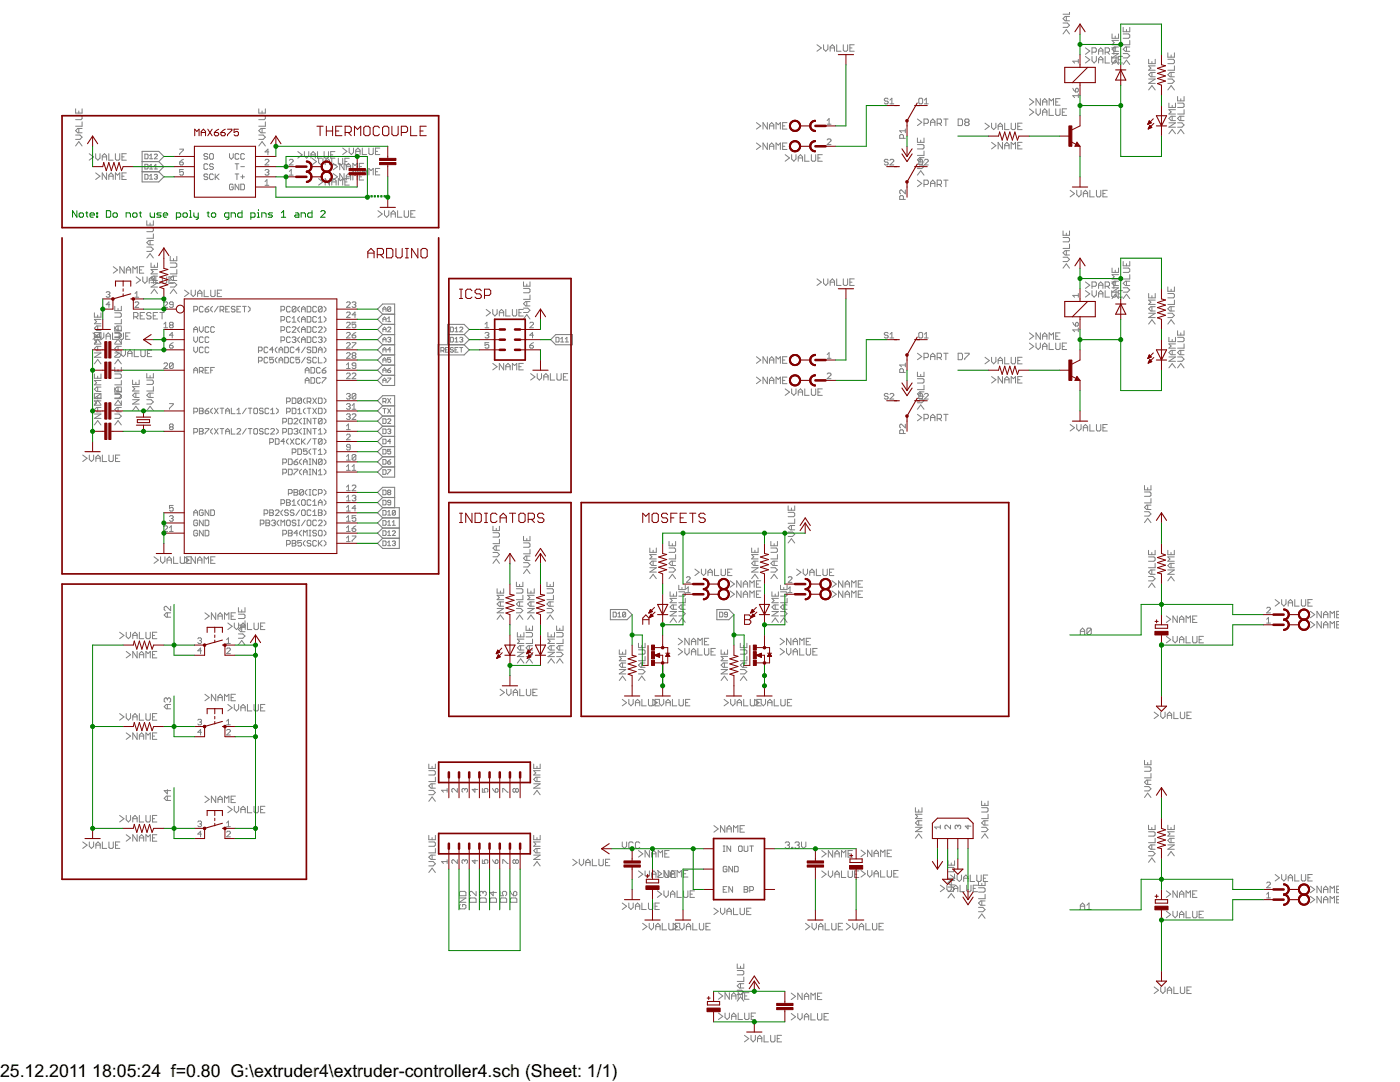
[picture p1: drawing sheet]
<svg xmlns="http://www.w3.org/2000/svg" width="279mm" height="216mm" viewBox="0 0 279 216" stroke-linecap="round" stroke-linejoin="round" font-family="sans-serif">
<defs><g id="words">
<g font-size="4">
<text x="0" y="214.9">25.12.2011</text>
<text x="18.4" y="214.9">18:05:24 f=0.80 G:\extruder4\extruder-controller4.sch (Sheet: 1/1)</text>
</g>
</g></defs>
<g fill="none" stroke="#808080" stroke-width=".2">
<path d="M163 8.9l.9 .7-.9 .6M164.4 8.9v.9l.4 .4 .4-.4v-.9M165.7 10.2v-.8l.4-.5 .4 .5v.8M165.7 9.6h.8M167 8.9v1.3h.9M168.3 8.9v1.1l.2 .2h.4l.3-.2v-1.1M169.6 9.6h.4M170.5 8.9h-.9v1.3h.9M177.2 19.8l-.1-.2h-.4l-.2 .2 .2 .4h.4l.1 .1-.1 .4h-.4l-.2-.2M177.6 20l.4-.4v1.1M183.6 19.6h.3l.2 .2v.7l-.2 .2h-.3l-.2-.2v-.7zM184.5 20l.4-.4v1.1"/>
<path d="M205.4 19.7l.9 .6-.9 .7M207.6 19.7v1.3l-.8-1.3v1.3M211.6 19.7h-.9v1.3h.9M212.2 6.8l.6-.9 .6 .9M212.2 4.6h.8l.4 .4-.4 .5h-.8M212.8 3.3v.8M213.4 3.3h-.8l-.4 .4 .4 .4h.8M213.4 2.4v.4h-1.2M214.1 17.6l.6 .8M214.7 17.8l.1-.2 .4 .2v.4l-.2 .2h-.3zM215.2 19.1h-1.1l.4 .4M215.2 11.9v.7"/>
<path d="M215.2 18.7v.8M215.2 12.2h-1.1l.4 .4M216.6 11.3l.9 .6-.9 .7M216.6 9.5l.9 .7-.9 .6M217.9 10.4h.7l.2-.2v-.4l-.2-.3h-.7v1.3M217.9 11.3v.8l.5 .5 .4-.5v-.8M219.2 10.8v-.8l.5-.5 .4 .5v.8M219.2 12.6v-.9l.5-.4 .4 .4v.9M219.2 11.9h.9M219.2 10.2h.9M220.6 10.4h.6l.2-.2v-.4l-.2-.3h-.6v1.3M220.6 11.3v1.3h.8"/>
<path d="M221 10.4l.4 .4M221.9 11.3v1l.2 .3h.4l.2-.3v-1M221.9 9.5h.8M221.9 10.7h1.3l-1.3 .9h1.3M221.9 6.8v.8h1.3v-.8M221.9 12.9l.7-.9 .6 .9M222.3 9.5v1.3M222.6 7.2v.4M222.6 9.4v.8M223.2 11.9h.4M223.2 8.1h-1.3l.5 .4-.5 .4h1.3M223.2 9.4h-.8l-.5 .4 .5 .4h.8"/>
<path d="M224 11.3h-.8v1.3h.8M224.2 12.9l.6-.9 .7 .9M224.2 10.7h.8l.5 .4-.5 .5h-.8M224.2 5.5v.8h1.3v-.8M224.2 6.8h1l.3 .2v.4l-.3 .2h-1M224.8 5.9v.4M224.8 9.4v.8M225.5 9.4h-.9l-.4 .4 .4 .4h.9M225.5 8.1v.8h-1.3M229.2 15.8h1.3l-1.3 .8h1.3M229.2 11.8v.9h1.3v-.9M229.2 17.9l.7-.8 .6 .8"/>
<path d="M229.9 12.3v.4M229.9 14.5v.8M230.5 14.5h-.8l-.5 .4 .5 .4h.8M230.5 13.1h-1.3l.5 .5-.5 .4h1.3M233.1 17.9l.6-.8 .7 .8M233.1 15.8h.8l.5 .4-.5 .4h-.8M233.1 10.5v.9h1.3v-.9M233.1 11.8h1.1l.2 .3v.4l-.2 .2h-1.1M233.7 11v.4M233.7 14.5v.8M234.4 14.5h-.9l-.4 .4 .4 .4h.9M234.4 13.1v.9h-1.3"/>
<path d="M235 19.3v.8h1.3v-.8M235.6 19.7v.4M15.1 26.9h.9l.4 .5-.4 .4h-.9M15.1 23h1.1l.2 .2v.5l-.2 .2h-1.1M15.1 21.7v.9h1.3v-.9M15.1 29.1l.6-.8 .7 .8M15.7 22.1v.5M15.7 25.6v.9M16.4 25.6h-.9l-.4 .5 .4 .4h.9M16.4 24.3v.9h-1.3M17.8 30.7l.9 .6-.9 .7M19.1 30.7v.8l.4 .5 .5-.5v-.8"/>
<path d="M19.1 34.5l.9 .7-.9 .6M20.4 32v-.9l.4-.4 .5 .4v.9M20.4 31.3h.9M21.3 34.5v1.3l-.9-1.3v1.3M21.7 35.8v-.9l.5-.4 .4 .4v.9M21.7 30.7v1.3h.9M21.7 35.2h.9M23 30.7v1l.2 .3h.5l.2-.3v-1M23 35.8v-1.3l.5 .4 .4-.4v1.3M24.3 31.3h.5M24.3 35.2h.5M25.2 30.7h-.9v1.3h.9"/>
<path d="M25.2 34.5h-.9v1.3h.9M28.9 32.8h.5l.1 .1v.6l-.1 .2h-.5zM28.9 34.8h.5l.1 .2v.6l-.1 .2h-.5zM28.9 30.8h.5l.1 .1v.6l-.1 .2h-.5zM29.8 33.7h.7M29.8 33.1l.4-.3v.9M29.8 31.1l.4-.3v.9M29.8 35.1l.4-.3v1M29.8 31.7h.7M29.8 35.8h.7M30.8 33.1l.3-.3v.9M30.8 30.9l.1-.1 .5 .1-.6 .8h.6"/>
<path d="M30.8 35l.1-.2h.4l.1 .2-.1 .3M30.8 33.7h.6M31.1 35.3h.2M31.3 35.3l.1 .1-.1 .4h-.4l-.1-.2M35.9 32.3h.5l.2 .4-.2 .2h-.4l-.1-.2zM35.9 29.8h.7v.2l-.7 .7v.2M36.6 33.8h-.7v.6l.5-.2 .2 .2v.4l-.2 .1h-.4l-.1-.1M36.6 31.8l-.7 .5M41.5 30.8l-.2-.2h-.4l-.2 .4 .2 .2h.4l.2 .4-.2 .2h-.4l-.2-.2M41.5 32.9l-.2-.2h-.4l-.2 .2v.7l.2 .2h.4l.2-.2M41.5 34.9l-.2-.2h-.4l-.2 .4 .2 .2h.4l.2 .3-.2 .2h-.4l-.2-.2M42 30.6h.4l.2 .2v.8l-.2 .2h-.4l-.2-.2v-.8z"/>
<path d="M42.6 32.9l-.2-.2h-.4l-.2 .4 .2 .2h.4l.2 .3-.2 .2h-.4l-.2-.2M42.6 34.9l-.2-.2h-.4l-.2 .2v.7l.2 .2h.4l.2-.2M42.9 34.7v1.1M43.1 35.3l.6 .5M43.7 34.7l-.8 .8M45.8 30.6v.8l.4 .4 .3-.4v-.8M46.5 36.9l-.1-.2h-.4l-.2 .2v.8l.2 .2h.4l.1-.2v-.4h-.3M46.9 32.7h.8M46.9 34.7h.8M47.3 32.7v1.1M47.3 34.7v1.1M47.7 36.7v1.2l-.8-1.2v1.2"/>
<path d="M47.7 30.8l-.2-.2h-.4l-.2 .2v.8l.2 .2h.4l.2-.2M48 36.7h.6l.2 .2v.8l-.2 .2h-.6zM48 33.3h.8M48 35.3h.8M48.4 34.9v.7M48.8 30.8l-.2-.2h-.4l-.2 .2v.8l.2 .2h.4l.2-.2M51.6 29.1l.7-.8 .7 .8M51.6 26.9h.9l.5 .5-.5 .4h-.9M51.6 21.7v.9h1.4v-.9M51.6 23h1.1l.3 .2v.5l-.3 .2h-1.1M52.3 22.1v.5M52.3 25.6v.9"/>
<path d="M52.9 32l.2-.2h.4l.2 .2v.2l-.8 .7h.8M52.9 34l.2-.2h.4l.2 .2-.2 .4M52.9 36.2l.4-.3v1.1M52.9 37h.8M53 25.6h-.9l-.5 .5 .5 .4h.9M53 24.3v.9h-1.4M53.3 34.4h.2M53.5 34.4l.2 .2-.2 .3h-.4l-.2-.1M53.7 30.3h-.8l.6-.5v1.1M57.7 32l.2-.2h.4l.2 .2v.2l-.8 .7h.8M57.7 34.9h.8M57.7 34.2l.4-.4v1.1"/>
<path d="M59.4 30.2l.9 .7-.9 .7M60.7 30.2v.9l.5 .5 .4-.5v-.9M62.1 30.9h.8M62.1 31.6v-.9l.4-.5 .4 .5v.9M62.3 31.6l.9 .6-.9 .7M63.4 30.2v1.4h.8M63.6 31.6v.8l.4 .5 .5-.5v-.8M63.6 35.6l.9 .7-.9 .6M64.7 30.2v1.1l.2 .3h.4l.3-.3v-1.1M64.9 32.9v-.9l.4-.4 .5 .4v.9M64.9 32.2h.9M65.8 35.6v1.3l-.9-1.3v1.3"/>
<path d="M66 30.9h.4M66.2 31.6v1.3h.9M66.2 36.9v-.8l.5-.5 .4 .5v.8M66.2 36.3h.9M66.5 34.6l.9 .7-.9 .6M66.5 32.6l.9 .7-.9 .6M66.8 30.2h-.8v1.4h.8M67.5 31.6v1.1l.2 .2h.5l.2-.2v-1.1M67.5 36.9v-1.3l.5 .5 .4-.5v1.3M68.4 29.5l.8 .7-.8 .6M68.7 32.6v1.3l-.9-1.3v1.3M68.7 34.6v1.3l-.9-1.3v1.3"/>
<path d="M68.8 32.2h.5M68.8 36.3h.5M69.1 33.3h.9M69.1 35.3h.9M69.1 33.9v-.9l.4-.4 .5 .4v.9M69.1 35.9v-.8l.4-.5 .5 .5v.8M69.7 29.5v.9l.4 .4 .4-.4v-.9M69.7 33.6l.8 .7-.8 .6M69.7 31.6h-.9v1.3h.9M69.7 35.6h-.9v1.3h.9M70.4 33.9v-1.3l.4 .4 .5-.4v1.3M70.4 35.9v-1.3l.4 .5 .5-.5v1.3"/>
<path d="M71 30.8v-.8l.4-.5 .5 .5v.8M71 30.2h.9M71.7 33.3h.5M71.7 35.3h.5M71.9 33.6v1.3l-.9-1.3v1.3M72.3 29.5v1.3h.9M72.3 34.9v-.9l.4-.4 .5 .4v.9M72.3 34.3h.9M72.6 34.6h-.9v1.3h.9M72.6 32.6h-.9v1.3h.9M73.6 29.5v1.1l.2 .2h.5l.2-.2v-1.1M73.6 34.9v-1.3l.4 .4 .5-.4v1.3"/>
<path d="M74.9 30.2h.5M74.9 34.3h.5M75.8 29.5h-.9v1.3h.9M75.8 33.6h-.9v1.3h.9M151 24.5l.8 .6-.8 .7M151 28.5l.8 .7-.8 .6M153.1 24.5v1.3l-.8-1.3v1.3M153.1 28.5v1.3l-.8-1.3v1.3M153.6 25.8v-.9l.4-.4 .4 .4v.9M153.6 29.8v-.8l.4-.5 .4 .5v.8M153.6 25.1h.8M153.6 29.2h.8"/>
<path d="M154.9 25.8v-1.3l.4 .4 .4-.4v1.3M154.9 29.8v-1.3l.4 .5 .4-.5v1.3M156.2 25.1h.4M156.2 29.2h.4M156.7 30.9l.9 .6-.9 .7M157.1 24.5h-.9v1.3h.9M157.1 28.5h-.9v1.3h.9M158 30.9v.8l.4 .5 .5-.5v-.8M159.3 32.2v-.9l.4-.4 .5 .4v.9M159.3 31.5h.9M160.6 30.9v1.3h.9M161.9 30.9v1.1l.2 .2h.5l.2-.2v-1.1"/>
<path d="M163.2 31.5h.5M164.1 30.9h-.9v1.3h.9M165.1 27.9l.2-.2h.4l.1 .2v.2l-.7 .8h.7M165.1 24l.4-.3v1.1M165.1 24.8h.7M177.2 32l-.1-.2h-.4l-.2 .2 .2 .3h.4l.1 .2-.1 .4h-.4l-.2-.2M177.6 32l.2-.2h.4l.2 .2v.2l-.8 .7h.8M177.6 20.7h.8M180.3 39.8v-.6l-.2-.2h-.4l-.1 .2v.6h1.1M180.3 27.6v-.6l-.2-.1h-.4l-.1 .1v.6h1.1M180.7 37.9v.8l-.8-.8h-.2l-.1 .2v.4l.1 .2M180.7 26.1h-1.1l.3 .4"/>
<path d="M180.7 25.7v.8M183.1 27.5v.9h1.3v-.9M183.1 28.9h1.1l.2 .2v.4l-.2 .2h-1.1M183.1 34.9l.6-.8 .7 .8M183.1 32.8h.9l.4 .4-.4 .4h-.9M183.1 23.7l.9 .7-.9 .7M183.1 35.9l.9 .7-.9 .7M183.6 31.8h.3l.2 .2v.7l-.2 .2h-.3l-.2-.2v-.7zM183.7 28v.4M183.7 31.5v.8M184.4 24.6h.7l.2-.2v-.4l-.2-.3h-.7v1.4M184.4 30.1v.9h-1.3"/>
<path d="M184.4 36.8h.7l.2-.2v-.4l-.2-.3h-.7v1.4M184.4 31.5h-.9l-.4 .4 .4 .4h.9M184.5 32l.2-.2h.4l.2 .2v.2l-.8 .7h.8M184.5 20.7h.8M185.7 25.1v-.9l.5-.5 .4 .5v.9M185.7 37.3v-.9l.5-.5 .4 .5v.9M185.7 24.4h.9M185.7 36.6h.9M187 24.6h.7l.2-.2v-.4l-.2-.3h-.7v1.4M187 36.8h.7l.2-.2v-.4l-.2-.3h-.7v1.4M187.5 24.6l.4 .5M187.5 36.8l.4 .5"/>
<path d="M188.3 23.7h.9M188.3 35.9h.9M188.8 23.7v1.4M188.8 35.9v1.4M191.2 23.7h.7l.2 .3v.8l-.2 .3h-.7zM192.7 24.4l-.2-.2 .2-.5h.5l.2 .3-.2 .4M192.7 24.4h.5M192.7 24.4l-.2 .2v.2l.2 .3h.5l.2-.3v-.2l-.2-.2M196.6 24.6l.8 .6-.8 .7M197.9 24.6v.8l.4 .5 .5-.5v-.8M197.9 28.4l.9 .7-.9 .6M199.2 25.2h.9"/>
<path d="M199.2 25.9v-.9l.4-.4 .5 .4v.9M200.1 28.4v1.3l-.9-1.3v1.3M200.5 24.6v1.3h.9M200.5 29.7v-.8l.4-.5 .5 .5v.8M200.5 29.1h.9M201.8 24.6v1.1l.2 .2h.5l.2-.2v-1.1M201.8 29.7v-1.3l.4 .5 .5-.5v1.3M203.1 25.2h.5M203.1 29.1h.5M204 24.6h-.9v1.3h.9M204 28.4h-.9v1.3h.9M205.4 21.7l.9 .7-.9 .6"/>
<path d="M206.8 21.7v.9l.4 .4 .4-.4v-.9M208.1 21v-.9l.4-.4 .4 .4v.9M208.1 23v-.8l.4-.5 .4 .5v.8M208.1 22.4h.8M208.1 20.3h.8M209.4 21v-1.3l.4 .4 .4-.4v1.3M209.4 21.7v1.3h.8M210.7 21.7v1.1l.2 .2h.4l.3-.2v-1.1M210.7 20.3h.4M212 22.4h.4M212.9 21.7h-.9v1.3h.9M213.6 38l.8 .6-.8 .7"/>
<path d="M214.9 38v.8l.4 .5 .5-.5v-.8M216.2 39.3v-.9l.4-.4 .5 .4v.9M216.2 38.6h.9M217.5 38v1.3h.9M218.8 38v1.1l.2 .2h.5l.2-.2v-1.1M220.1 38.6h.5M221 38h-.9v1.3h.9M233.3 24.5h1.3l-1.3 .9h1.3M233.3 20.6v.8h1.3v-.8M233.3 26.7l.6-.9 .7 .9M233.9 21v.4M233.9 23.2v.9"/>
<path d="M234.6 23.2h-.9l-.4 .4 .4 .5h.9M234.6 21.9h-1.3l.4 .4-.4 .5h1.3M235 26.7l.6-.9 .7 .9M235 24.5h.9l.4 .4-.4 .5h-.9M235 20.6h1.1l.2 .2v.4l-.2 .2h-1.1M235.6 23.2v.9M236.3 23.2h-.9l-.4 .4 .4 .5h.9M236.3 21.9v.9h-1.3M21.2 58.4l.2-.2h.3l.2 .2-.2 .4M21.5 58.8h.2M21.7 58.8l.2 .1-.2 .4h-.3l-.2-.2M22.6 53.2l.9 .7-.9 .6"/>
<path d="M24.8 53.2v1.3l-.9-1.3v1.3M25.2 54.5v-.8l.5-.5 .4 .5v.8M25.2 53.9h.9M26.5 54.5v-1.3l.5 .5 .4-.5v1.3M26.9 59.3h.8M26.9 58.6l.4-.4v1.1M27.2 55.2l.8 .7-.8 .6M27.8 53.9h.5M28.5 55.2v.9l.4 .4 .5-.4v-.9M28.7 53.2h-.9v1.3h.9M29.3 51.5l.7-.9 .6 .9M29.3 49.3h.9l.4 .4-.4 .5h-.9"/>
<path d="M29.3 44v.9h1.3v-.9M29.3 45.4h1.1l.2 .2v.4l-.2 .2h-1.1M29.8 56.5v-.8l.4-.5 .4 .5v.8M29.8 55.9h.8M30 44.5v.4M30 48v.9M30.1 56.4h1.3l-1.3 .9h1.3M30.1 52.5v.8h1.3v-.8M30.1 58.6l.7-.9 .6 .9M30.6 48h-.9l-.4 .4 .4 .5h.9M30.6 46.7v.8h-1.3M30.8 52.9v.4"/>
<path d="M30.8 55.1v.9M31.1 55.2v1.3h.9M31.4 55.1h-.8l-.5 .4 .5 .5h.8M31.4 53.8h-1.3l.5 .4-.5 .5h1.3M32.4 55.2v1.1l.2 .2h.5l.2-.2v-1.1M33.7 55.9h.5M34 58.6l.6-.9 .7 .9M34 56.4h.8l.5 .4-.5 .5h-.8M34 51.2v.8h1.3v-.8M34 52.5h1.1l.2 .2v.4l-.2 .2h-1.1M34.6 55.2h-.9v1.3h.9M34.6 51.6v.4"/>
<path d="M34.6 55.1v.9M35.3 55.1h-.9l-.4 .4 .4 .5h.9M35.3 53.8v.9h-1.3M36.8 57.9l.9 .6-.9 .7M38.1 57.9v.9l.5 .4 .4-.4v-.9M39.4 59.2v-.9l.5-.4 .4 .4v.9M39.4 58.5h.9M40.7 57.9v1.3h.9M42.1 57.9v1.1l.2 .2h.4l.2-.2v-1.1M43.4 58.5h.4M44.2 57.9h-.8v1.3h.8M75.4 42l.9 .7-.9 .6"/>
<path d="M76.7 42v.9l.5 .4 .4-.4v-.9M78 43.3v-.8l.5-.5 .4 .5v.8M78 42.7h.9M79.4 42v1.3h.8M80.7 42v1.1l.2 .2h.4l.2-.2v-1.1M82 42.7h.4M82.8 42h-.8v1.3h.8M104.5 56.2v.9h1.3v-.9M104.5 57.6h1.1l.2 .2v.4l-.2 .2h-1.1M105.1 56.7v.4M105.8 58.9v.8h-1.3M163 55.6l.9 .7-.9 .7"/>
<path d="M164.4 55.6v.9l.4 .5 .4-.5v-.9M165.7 57v-.9l.4-.5 .4 .5v.9M165.7 56.3h.8M167 55.6v1.4h.9M168.3 55.6v1.1l.2 .3h.4l.3-.3v-1.1M169.6 56.3h.4M170.5 55.6h-.9v1.4h.9M212.2 47.4h1l.2 .2v.4l-.2 .3h-1M212.2 46.1v.8h1.2v-.8M212.2 53.5l.6-.9 .6 .9M212.2 51.3h.8l.4 .5-.4 .4h-.8M212.8 46.5v.4"/>
<path d="M212.8 50v.9M213.4 50h-.8l-.4 .4 .4 .5h.8M213.4 48.7v.9h-1.2M215.2 58.6v.7M215.2 58.9h-1.1l.4 .4M216.6 58l.9 .6-.9 .7M216.6 56.3l.9 .6-.9 .7M217.9 57.1h.7l.2-.2v-.4l-.2-.2h-.7v1.3M217.9 58v.9l.5 .4 .4-.4v-.9M219.2 57.6v-.9l.5-.4 .4 .4v.9M219.2 59.3v-.9l.5-.4 .4 .4v.9M219.2 58.6h.9"/>
<path d="M219.2 56.9h.9M220.6 57.1h.6l.2-.2v-.4l-.2-.2h-.6v1.3M220.6 58v1.3h.8M221 57.1l.4 .5M221.9 58v1.1l.2 .2h.4l.2-.2v-1.1M221.9 56.3h.8M221.9 57.4h1.3l-1.3 .9h1.3M221.9 53.5v.9h1.3v-.9M221.9 59.6l.7-.9 .6 .9M222.3 56.3v1.3M222.6 53.9v.5M222.6 56.1v.9"/>
<path d="M223.2 58.6h.4M223.2 56.1h-.8l-.5 .4 .5 .5h.8M223.2 54.8h-1.3l.5 .4-.5 .5h1.3M224 58h-.8v1.3h.8M224.2 52.2v.8h1.3v-.8M224.2 53.5h1l.3 .2v.4l-.3 .3h-1M224.2 59.6l.6-.9 .7 .9M224.2 57.4h.8l.5 .4-.5 .5h-.8M224.8 52.6v.4M224.8 56.1v.9M225.5 54.8v.9h-1.3M225.5 56.1h-.9l-.4 .4 .4 .5h.9"/>
<path d="M229.2 58.6v.8h1.3v-.8M229.9 59v.4M230.5 59.9h-1.3l.5 .4-.5 .4h1.3M233.1 57.3v.8h1.3v-.8M233.1 58.6h1.1l.2 .2v.4l-.2 .2h-1.1M233.7 57.7v.4M234.4 59.9v.8h-1.3M18.5 66.4l.9 .7-.9 .6M18.8 78.5h1.4l-1.4 .9h1.4M18.8 74.6v.9h1.4v-.9M18.8 78.7v.8h1.4v-.8M18.8 70.4h1.4l-1.4 .9h1.4"/>
<path d="M18.8 66.5v.9h1.4v-.9M18.8 66.4h1.4l-1.4 .8h1.4M18.8 62.4v.9h1.4v-.9M18.8 72.6l.7-.9 .7 .9M18.8 68.5l.7-.8 .7 .8M19.5 62.9v.4M19.5 65v.9M19.5 66.9v.5M19.5 69.1v.9M19.5 75.1v.4M19.5 77.2v.9M19.5 79.1v.4"/>
<path d="M19.9 66.4v.9l.4 .4 .4-.4v-.9M20.2 77.2h-.9l-.5 .5 .5 .4h.9M20.2 75.9h-1.4l.5 .5-.5 .4h1.4M20.2 80h-1.4l.5 .4-.5 .5h1.4M20.2 69.1h-.9l-.5 .4 .5 .5h.9M20.2 67.8h-1.4l.5 .4-.5 .5h1.4M20.2 65h-.9l-.5 .5 .5 .4h.9M20.2 63.7h-1.4l.5 .5-.5 .4h1.4M21.2 67.7v-.9l.4-.4 .4 .4v.9M21.2 67.1h.8M21.9 60.8h-.7l.5-.6v1.1M22.5 66.4v1.3h.8"/>
<path d="M22.9 69.9l.8 .6-.8 .7M22.9 78.5h.9l.4 .5-.4 .4h-.9M22.9 61.1v.9h1.3v-.9M22.9 62.4h1.1l.2 .3v.4l-.2 .2h-1.1M22.9 65.2v.8h1.3v-.8M22.9 66.5h1.1l.2 .2v.4l-.2 .3h-1.1M22.9 73.3v.9h1.3v-.9M22.9 74.6h1.1l.2 .2v.5l-.2 .2h-1.1M22.9 77.4v.8h1.3v-.8M22.9 78.7h1.1l.2 .2v.4l-.2 .2h-1.1M22.9 72.6l.7-.9 .6 .9M22.9 70.4h.9l.4 .4-.4 .5h-.9"/>
<path d="M22.9 68.5l.7-.8 .6 .8M22.9 66.4h.9l.4 .4-.4 .4h-.9M23.6 61.6v.4M23.6 65v1M23.6 69.1v.9M23.6 73.7v.5M23.6 77.2v1M23.8 66.4v1.1l.2 .2h.4l.2-.2v-1.1M24.2 69.9v.8l.4 .5 .4-.5v-.8M24.2 77.2h-.9l-.4 .5 .4 .4h.9M24.2 75.9v.9h-1.3M24.2 63.7v.9h-1.3"/>
<path d="M24.2 67.8v.9h-1.3M24.2 80v.9h-1.3M24.2 69.1h-.9l-.4 .4 .4 .5h.9M24.2 65h-.9l-.4 .5 .4 .4h.9M25.1 67.1h.4M25.5 71.2v-.9l.4-.4 .5 .4v.9M25.5 70.5h.9M26 66.4h-.9v1.3h.9M26.5 79.8h1.3l-1.3 .8h1.3M26.5 75.8v.9h1.3v-.9M26.7 63.2h.6l.2-.2v-.4l-.2-.2h-.6v1.2M26.8 69.9v1.3h.9"/>
<path d="M26.9 60.4l.2-.2h.4l.2 .2v.2l-.8 .7h.8M27.1 63.2l.4 .4M27.1 76.3v.4M27.1 78.4v.9M27.8 78.4h-.9l-.4 .5 .4 .4h.9M27.8 77.2h-1.3l.4 .4-.4 .4h1.3M28 63h.4M28.1 69.9v1.1l.2 .2h.5l.2-.2v-1.1M28.9 62.4h-.9v1.2h.9M29.3 74.5v.9h1.3v-.9M29.3 75.8h1.1l.2 .3v.4l-.2 .2h-1.1M29.3 79.8h.9l.4 .4-.4 .4h-.9"/>
<path d="M29.4 70.5h.4M30 75v.4M30 78.4v.9M30.1 62.6l-.2-.2h-.4l-.2 .2 .2 .4h.4l.2 .2-.2 .4h-.4l-.2-.2M30.3 69.9h-.9v1.3h.9M30.6 63h.4M30.6 77.2v.8h-1.3M30.6 78.4h-.9l-.4 .5 .4 .4h.9M31.5 62.4h-.9v1.2h.9M31.9 62.4h.9M32.3 62.4v1.2M32.7 60.4l.2-.2h.4l.1 .2v.2l-.7 .7h.7"/>
<path d="M32.7 72.6l.2-.2h.4l.1 .2v.2l-.7 .7h.7M32.7 64.7l.4-.4v1.1M32.7 65.4h.7M33.8 68.9h.6l.2 .4-.2 .2h-.4l-.2-.2zM34 64.9l-.2-.2 .2-.4h.4l.2 .2-.2 .4M34 64.9l-.2 .1 .2 .4h.4l.2-.2-.2-.3M34 64.9h.4M34.6 60.8h-.6l-.2-.2 .2-.4h.4l.2 .2v.8l-.2 .1h-.4l-.2-.1M34.6 72.6v.8l-.2 .1h-.4l-.2-.1M34.6 72.6l-.2-.2h-.4l-.2 .2v.8M34.6 66.9h-.8l.6-.6v1.1M34.6 68.4l-.8 .5"/>
<path d="M34.6 72.6l-.8 .8M38.7 61.9h.5l.2-.2v-.4l-.2-.2h-.5v1.2M38.7 66.3v-.7l.4-.4 .3 .4v.7M38.7 67.2v.8l.4 .3 .3-.3v-.8M38.7 69.3v.7l.4 .4 .3-.4v-.7M38.7 74.4v-.7l.4-.4 .3 .4v.7M38.7 73.9h.7M38.7 65.7h.7M39.8 74.1h.6l.2-.2v-.4l-.2-.2h-.6v1.1M39.8 65.2v.7l.4 .4 .4-.4v-.7M40.2 74.1l.4 .3M40.6 69.4l-.2-.1h-.4l-.2 .1v.8l.2 .2h.4l.2-.2"/>
<path d="M40.6 67.4l-.2-.2h-.4l-.2 .2v.8l.2 .1h.4l.2-.1M40.6 61.3l-.2-.2h-.4l-.2 .2v.8l.2 .2h.4l.2-.2M40.9 61.7h.6l.2 .4-.2 .2h-.4l-.2-.2zM40.9 73.9h.4M41.7 69.4l-.2-.1h-.4l-.2 .1v.8l.2 .2h.4l.2-.2M41.7 67.4l-.2-.2h-.4l-.2 .2v.8l.2 .1h.4l.2-.1M41.7 65.4l-.2-.2h-.4l-.2 .2v.7l.2 .2h.4l.2-.2M41.7 73.3h-.8v1.1h.8M41.7 61.1l-.8 .6M42.1 73.9h.3M42.4 61.1l-.3 .4v.4l.3 .4M42.8 65.4l-.2-.2h-.4l-.1 .2v.7l.1 .2h.4l.2-.2"/>
<path d="M42.8 73.3h-.7v1.1M43.5 61.1l-.7 1.2M43.9 61.9h.6l.2-.2v-.4l-.2-.2h-.6v1.2M44.3 61.9l.4 .4M45 61.7h.4M45.8 61.1h-.8v1.2h.8M46.9 61.3l-.2-.2h-.3l-.2 .4 .2 .2h.3l.2 .4-.2 .2h-.3l-.2-.2M47.3 61.7h.4M48 61.1h-.7v1.2h.7M48.4 61.1h.7M48.8 61.1v1.2M49.5 61.1l.4 .4v.4l-.4 .4"/>
<path d="M51.6 72h.5l.2-.2v-.3l-.2-.2h-.5v1.1M51.6 70h.5l.2-.2v-.4l-.2-.1h-.5v1.1M53.4 71.5l-.1-.2h-.4l-.2 .2v.7l.2 .2h.4l.1-.2M53.4 69.4l-.1-.1h-.4l-.2 .1v.8l.2 .2h.4l.1-.2M54.6 71.3h-.8v.5l.6-.2 .2 .2v.4l-.2 .2h-.4l-.2-.2M54.6 69.8h-.8l.6-.5v1.1M55.3 69.3l-.4 .3v.4l.4 .4M55.3 71.3l-.4 .3v.4l.4 .4M55.7 70.4v-.8l.4-.3 .3 .3v.8M55.7 72.4v-.8l.4-.3 .3 .3v.8M55.7 71.8h.7M55.7 69.8h.7"/>
<path d="M56.1 68h.5l.2-.2v-.4l-.2-.2h-.5v1.1M56.1 63.9h.5l.2-.2v-.3l-.2-.2h-.5v1.1M56.1 65.9h.5l.2-.2v-.3l-.2-.2h-.5v1.1M56.1 61.9h.5l.2-.2v-.4l-.2-.2h-.5v1.2M56.8 71.3h.6l.2 .2v.7l-.2 .2h-.6zM56.8 69.3h.6l.2 .1v.8l-.2 .2h-.6zM57.9 67.4l-.2-.2h-.3l-.2 .2v.8l.2 .1h.3l.2-.1M57.9 63.4l-.2-.2h-.3l-.2 .2v.7l.2 .2h.3l.2-.2M57.9 61.3l-.2-.2h-.3l-.2 .2v.8l.2 .2h.3l.2-.2M57.9 65.4l-.2-.2h-.3l-.2 .2v.7l.2 .2h.3l.2-.2M58.3 79.4h.6l.2 .2v.7l-.2 .2h-.6zM58.3 67.4l.2-.2h.4l.2 .2-.2 .4"/>
<path d="M58.3 65.4l.2-.2h.4l.2 .2v.2l-.8 .7h.8M58.3 63.5l.4-.3v1.1M58.3 64.3h.8M58.7 71.5l-.2-.2h-.4l-.2 .2v.7l.2 .2h.4l.2-.2M58.7 69.4l-.2-.1h-.4l-.2 .1v.8l.2 .2h.4l.2-.2M58.7 67.8h.2M58.9 67.8l.2 .2-.2 .3h-.4l-.2-.1M59.1 61.3l-.2-.2h-.4l-.2 .2v.8M59.1 61.3v.8l-.2 .2h-.4l-.2-.2M59.1 61.3l-.8 .8M59.8 71.3h-.7v.5l.3-.2 .4 .2v.4l-.2 .2h-.4l-.1-.2M59.8 61.1l-.4 .4v.4l.4 .4"/>
<path d="M59.8 63.2l-.4 .3v.4l.4 .4M59.8 65.2l-.4 .4v.3l.4 .4M59.8 67.2l-.4 .4v.4l.4 .3M59.8 69.8h-.7l.5-.5v1.1M60.2 79.6l-.2-.2h-.4l-.2 .2v.7M60.2 62.3v-.8l.4-.4 .3 .4v.8M60.2 64.3v-.8l.4-.3 .3 .3v.8M60.2 66.3v-.7l.4-.4 .3 .4v.7M60.2 68.3v-.7l.4-.4 .3 .4v.7M60.2 79.6v.7l-.2 .2h-.4l-.2-.2M60.2 65.7h.7M60.2 79.6l-.8 .7"/>
<path d="M60.2 67.8h.7M60.2 63.7h.7M60.2 61.7h.7M60.9 79.4l-.3 .4v.4l.3 .3M60.9 73.9h.8M60.9 74.4v-.7l.4-.4 .4 .4v.7M60.9 76.5v-.8l.4-.3 .4 .3v.8M60.9 75.9h.8M60.9 71.3l-.7 1.1M60.9 69.3l-.7 1.1M61.3 67.2h.6l.1 .2v.8l-.1 .1h-.6zM61.3 61.1h.6l.1 .2v.8l-.1 .2h-.6z"/>
<path d="M61.3 63.2h.6l.1 .2v.7l-.1 .2h-.6zM61.3 65.2h.6l.1 .2v.7l-.1 .2h-.6zM62 71.5l-.1-.2h-.4l-.2 .2 .2 .3h.4l.1 .2-.1 .4h-.4l-.2-.2M62 69.4l-.1-.1h-.4l-.2 .1 .2 .4h.4l.1 .2-.1 .4h-.4l-.2-.2M62.1 73.3h.5l.2 .2v.8l-.2 .1h-.5zM62.1 75.4h.5l.2 .1v.8l-.2 .2h-.5zM62.4 69.3h.6l.2 .1v.8l-.2 .2h-.6zM62.4 79.4l.8 1.1M63.2 71.5l-.2-.2h-.4l-.2 .2v.7l.2 .2h.4l.2-.2M63.2 67.4l-.2-.2h-.4l-.2 .2v.8l.2 .1h.4l.2-.1M63.2 61.3l-.2-.2h-.4l-.2 .2v.8l.2 .2h.4l.2-.2M63.2 63.4l-.2-.2h-.4l-.2 .2v.7l.2 .2h.4l.2-.2"/>
<path d="M63.2 65.4l-.2-.2h-.4l-.2 .2v.7l.2 .2h.4l.2-.2M63.2 79.4l-.8 1.1M63.5 79.4h.6l.2 .2v.7l-.2 .2h-.6zM63.5 70.4v-.8l.4-.3 .4 .3v.8M63.5 71.3v1.1h.8M63.5 67.4l.2-.2h.4l.2 .2-.2 .4M63.5 65.4l.2-.2h.4l.2 .2v.2l-.8 .7h.8M63.5 63.5l.4-.3v1.1M63.5 69.8h.8M63.5 64.3h.8M63.9 73.5l-.2-.2h-.3l-.2 .2v.8l.2 .1h.3l.2-.1M63.9 75.5l-.2-.1h-.3l-.2 .1v.8l.2 .2h.3l.2-.2"/>
<path d="M63.9 67.8h.2M64.1 67.8l.2 .2-.2 .3h-.4l-.2-.1M64.3 61.3l-.2-.2h-.4l-.2 .2v.8M64.3 61.3v.8l-.2 .2h-.4l-.2-.2M64.3 61.3l-.8 .8M64.3 73.9h.6l.1 .4-.1 .1h-.4l-.2-.1zM64.3 75.4h.7v.1l-.7 .8v.2M64.7 61.1l.3 .4v.4l-.3 .4M64.7 63.2l.3 .3v.4l-.3 .4M64.7 65.2l.3 .4v.3l-.3 .4M64.7 67.2l.3 .4v.4l-.3 .3M64.7 69.3l.3 .3v.4l-.3 .4"/>
<path d="M64.7 71.3l.3 .3v.4l-.3 .4M64.7 79.4l.3 .4v.4l-.3 .3M65 73.3l-.7 .6M69.2 78.7l.1-.2h.4l.2 .2-.2 .4M69.2 70.6l.1-.2h.4l.2 .2v.2l-.7 .7h.7M69.2 66.5l.1-.2h.4l.2 .2v.2l-.7 .7h.7M69.2 68.5l.1-.1h.4l.2 .1v.2l-.7 .8h.7M69.2 62.4l.1-.1h.4l.2 .1v.2l-.7 .8h.7M69.2 74.6l.1-.2h.4l.2 .2v.2l-.7 .8h.7M69.2 72.8l.3-.4v1.1M69.2 73.5h.7M69.2 64.5l.1-.2h.4l.2 .2v.2l-.7 .7h.7"/>
<path d="M69.2 60.4l.1-.2h.4l.2 .2v.2l-.7 .7h.7M69.5 79.1h.2M69.7 79.1l.2 .2-.2 .3h-.4l-.1-.2M70.3 60.4l.2-.2h.3l.2 .2-.2 .4M70.3 66.9h.5l.2 .4-.2 .1h-.3l-.2-.1zM70.3 68.4h.7l-.7 1.1M70.3 74.6l.2-.2h.3l.2 .2v.2l-.7 .8h.7M70.5 71l-.2-.2 .2-.4h.3l.2 .2-.2 .4M70.5 71l-.2 .1 .2 .4h.3l.2-.2-.2-.3M70.5 71h.3M70.7 60.8h.1M70.8 60.8l.2 .2-.2 .3h-.3l-.2-.1"/>
<path d="M71 78.7l-.2-.2h-.3l-.2 .2v.7M71 64.3h-.7v.6l.4-.2 .3 .2v.3l-.2 .2h-.3l-.2-.2M71 73h-.5l-.2-.2 .2-.4h.3l.2 .2v.8l-.2 .1h-.3l-.2-.1M71 78.7v.7l-.2 .2h-.3l-.2-.2M71 62.8h-.7l.5-.5v1.1M71 78.7l-.7 .7M71 66.3l-.7 .6M76.4 73.9h.6M76.4 65.7h.6M76.4 75.9h.6M76.4 71.8h.6M76.4 69.8h.6"/>
<path d="M76.4 67.8h.6M76.4 63.7h.6M76.4 61.7h.6M76.4 62.1v-.6l.3-.3 .3 .3v.6M76.4 64.2v-.6l.3-.4 .3 .4v.6M76.4 66.2v-.6l.3-.3 .3 .3v.6M76.4 68.2v-.6l.3-.3 .3 .3v.6M76.4 70.3v-.6l.3-.4 .3 .4v.6M76.4 72.3v-.6l.3-.3 .3 .3v.6M76.4 74.3v-.6l.3-.3 .3 .3v.6M76.4 76.4v-.6l.3-.4 .3 .4v.6M77.4 67.5l.4-.2 .2 .2-.2 .3"/>
<path d="M77.4 73.9h.4l.2 .3-.5 .1zM77.4 79.5l.6 .9M77.4 65.4l.1-.1 .5 .1v.2l-.6 .6h.6M77.4 75.4h.6l-.6 1M77.4 63.6l.3-.4v1M77.4 64.2h.6M77.7 67.8h.1M77.8 67.8l.2 .1-.2 .3-.4-.1M78 71.4h-.6v.4l.4-.1 .2 .5-.2 .1-.4-.1M78 69.8h-.6l.4-.5v1M78 79.5l-.6 .9M78 61.4v.6l-.2 .1-.4-.1"/>
<path d="M78 61.4l-.2-.2h-.3l-.1 .2v.6M78 61.4l-.6 .6M78 73.4l-.6 .5M88 70h.5l.1-.2v-.3l-.1-.2h-.5v1M88.3 70l.3 .3M88.9 69.8h.3M89.6 69.3h-.7v1h.7M89.9 67.3h.4l.2 .2v.6l-.2 .1h-.4zM89.9 65.3h.4l.2 .1v.7l-.2 .1h-.4zM90.5 69.5l-.2-.2-.4 .2 .1 .3h.3l.2 .2-.2 .3-.4-.2M90.8 69.8h.3M90.8 68.2h.6"/>
<path d="M90.8 66.2h.6M90.8 65.6l.3-.3v.9M90.8 67.6l.3-.3v.9M91.4 69.3h-.6v1h.6M91.7 67.5l.5-.2 .2 .2-.2 .3M91.7 65.4l.2-.1 .5 .1v.2l-.7 .6h.7M91.7 69.3h.7M92.1 67.8h.1M92.1 69.3v1M92.2 67.8l.2 .1-.2 .3-.5-.1M96.8 66.5l.2-.2h.4l.2 .2-.2 .4M96.8 65.4h.8"/>
<path d="M96.8 64.7l.4-.4v1.1M97 61.7l.9 .7-.9 .7M97.2 66.9h.2M97.4 66.9l.2 .2-.2 .3h-.4l-.2-.1M97.6 68.4h-.8v.5l.4-.2 .4 .2v.4l-.2 .2h-.4l-.2-.2M98.3 61.7v.9l.5 .5 .4-.5v-.9M98.3 72.5l.9 .7-.9 .6M99.7 63.1v-.9l.4-.5 .4 .5v.9M99.7 62.4h.8M100.5 72.5v1.3l-.8-1.3v1.3M100.9 61.7v1.4h.9M100.9 73.8v-.9l.5-.4 .4 .4v.9"/>
<path d="M100.9 73.2h.9M102.3 61.7v1.1l.2 .3h.4l.2-.3v-1.1M102.3 73.8v-1.3l.4 .4 .4-.4v1.3M103.6 62.4h.4M103.6 73.2h.4M104.4 61.7h-.8v1.4h.8M104.4 72.5h-.8v1.3h.8M104.5 63.6l.6-.8 .7 .8M104.5 61.5h.8l.5 .4-.5 .5h-.8M105.1 60.2v.8M105.7 68.9h.6l.2 .4-.2 .2h-.4l-.2-.2zM105.7 64.5l.2-.2h.4l.2 .2v.2l-.8 .7h.8"/>
<path d="M105.8 60.2h-.9l-.4 .4 .4 .4h.9M105.9 74.5l.9 .7-.9 .6M106.5 66.9h-.8l.6-.6v1.1M106.5 68.4l-.8 .5M107.2 74.5v.9l.4 .4 .5-.4v-.9M108.5 75.8v-.8l.4-.5 .5 .5v.8M108.5 75.2h.9M109.8 74.5v1.3h.9M111 67.3h.4l.2 .2v.6l-.2 .1h-.4zM111.1 74.5v1.1l.3 .2h.4l.2-.2v-1.1M111.9 67.6l.3-.3v.9M111.9 68.2h.6"/>
<path d="M112.4 75.2h.5M112.8 68.2h.7M112.8 67.6l.3-.3v.9M113.3 74.5h-.9v1.3h.9M151 71.2l.8 .6-.8 .7M151 75.2l.8 .7-.8 .7M153.1 71.2v1.3l-.8-1.3v1.3M153.1 75.2v1.4l-.8-1.4v1.4M153.6 75.9h.8M153.6 71.8h.8M153.6 76.6v-.9l.4-.5 .4 .5v.9M153.6 72.5v-.9l.4-.4 .4 .4v.9"/>
<path d="M154.9 72.5v-1.3l.4 .4 .4-.4v1.3M154.9 76.6v-1.4l.4 .5 .4-.5v1.4M156.2 75.9h.4M156.2 71.8h.4M156.7 77.6l.9 .6-.9 .7M157.1 71.2h-.9v1.3h.9M157.1 75.2h-.9v1.4h.9M158 77.6v.9l.4 .4 .5-.4v-.9M159.3 78.2h.9M159.3 78.9v-.9l.4-.4 .5 .4v.9M160.6 77.6v1.3h.9M161.9 77.6v1.1l.2 .2h.5l.2-.2v-1.1"/>
<path d="M163.2 78.2h.5M164.1 77.6h-.9v1.3h.9M165.1 74.6l.2-.2h.4l.1 .2v.2l-.7 .8h.7M165.1 71.5h.7M165.1 70.8l.4-.4v1.1M177.2 78.7l-.1-.2h-.4l-.2 .2 .2 .4h.4l.1 .2-.1 .3h-.4l-.2-.2M177.2 66.5l-.1-.2h-.4l-.2 .2 .2 .4h.4l.1 .2-.1 .3h-.4l-.2-.1M177.6 78.7l.2-.2h.4l.2 .2v.2l-.8 .7h.8M177.6 67.4h.8M177.6 66.7l.4-.4v1.1M180.3 74.3v-.5l-.2-.2h-.4l-.1 .2v.5h1.1M180.7 72.5v.7"/>
<path d="M180.7 72.8h-1.1l.3 .4M183.1 79.5h.9l.4 .4-.4 .5h-.9M183.1 74.3v.8h1.3v-.8M183.1 75.6h1.1l.2 .2v.4l-.2 .2h-1.1M183.1 70.5l.9 .6-.9 .7M183.4 66.5l.2-.2h.3l.2 .2v.8l-.2 .1h-.3l-.2-.1zM183.6 78.5h.3l.2 .2v.7l-.2 .2h-.3l-.2-.2v-.7zM183.7 74.7v.4M183.7 78.2v.9M184.4 78.2h-.9l-.4 .4 .4 .5h.9M184.4 76.9v.8h-1.3M184.4 71.4h.7l.2-.3v-.4l-.2-.2h-.7v1.3"/>
<path d="M184.5 78.7l.2-.2h.4l.2 .2v.2l-.8 .7h.8M184.5 67.4h.8M184.5 66.7l.4-.4v1.1M185.7 71.1h.9M185.7 71.8v-.9l.5-.4 .4 .4v.9M187 71.4h.7l.2-.3v-.4l-.2-.2h-.7v1.3M187.5 71.4l.4 .4M188.3 70.5h.9M188.8 70.5v1.3M191.2 70.5h.7l.2 .2v.9l-.2 .2h-.7zM192.5 70.5h.9v.2l-.9 .9v.2M196.6 71.3l.8 .6-.8 .7"/>
<path d="M197.9 71.3v.9l.4 .4 .5-.4v-.9M197.9 75.1l.9 .7-.9 .6M199.2 72.6v-.9l.4-.4 .5 .4v.9M199.2 71.9h.9M200.1 75.1v1.3l-.9-1.3v1.3M200.5 71.3v1.3h.9M200.5 76.4v-.8l.4-.5 .5 .5v.8M200.5 75.8h.9M201.8 71.3v1.1l.2 .2h.5l.2-.2v-1.1M201.8 76.4v-1.3l.4 .5 .5-.5v1.3M203.1 71.9h.5M203.1 75.8h.5"/>
<path d="M204 71.3h-.9v1.3h.9M204 75.1h-.9v1.3h.9M205.4 68.5l.9 .6-.9 .6M205.4 66.4l.9 .7-.9 .6M206.8 68.5v.8l.4 .4 .4-.4v-.8M207.6 66.4v1.3l-.8-1.3v1.3M208.1 69.1h.8M208.1 67.1h.8M208.1 67.7v-.9l.4-.4 .4 .4v.9M208.1 69.7v-.8l.4-.4 .4 .4v.8M209.4 67.7v-1.3l.4 .4 .4-.4v1.3M209.4 68.5v1.2h.8"/>
<path d="M210.7 67.1h.4M210.7 68.5v1l.2 .2h.4l.3-.2v-1M211.6 66.4h-.9v1.3h.9M212 69.1h.4M212.9 68.5h-.9v1.2h.9M214.1 64.3l.6 .8M214.7 64.5l.1-.2 .4 .2v.4l-.2 .2h-.3zM215.2 65.4v.8M215.2 65.8h-1.1l.4 .4M229.2 62.5h1.3l-1.3 .9h1.3M229.2 64.7l.7-.9 .6 .9M229.9 61.2v.9"/>
<path d="M230.5 61.2h-.8l-.5 .4 .5 .5h.8M233.1 62.5h.8l.5 .4-.5 .5h-.8M233.1 64.7l.6-.9 .7 .9M233.3 71.2h1.3l-1.3 .9h1.3M233.3 67.3v.9h1.3v-.9M233.3 73.4l.6-.9 .7 .9M233.7 61.2v.9M233.9 67.7v.5M233.9 69.9v.9M234.4 61.2h-.9l-.4 .4 .4 .5h.9M234.6 69.9h-.9l-.4 .5 .4 .4h.9M234.6 68.6h-1.3l.4 .4-.4 .5h1.3"/>
<path d="M235 66v.9h1.3v-.9M235 67.3h1.1l.2 .2v.4l-.2 .3h-1.1M235 73.4l.6-.9 .7 .9M235 71.2h.9l.4 .5-.4 .4h-.9M235.6 66.4v.5M235.6 69.9v.9M236.3 68.6v.9h-1.3M236.3 69.9h-.9l-.4 .5 .4 .4h.9M16.5 90.8l.9 .6-.9 .7M17.8 90.8v.9l.4 .4 .5-.4v-.9M18.8 82.6h1.4l-1.4 .9h1.4M18.8 80.7l.7-.8 .7 .8"/>
<path d="M18.8 84.8l.7-.9 .7 .9M19.1 92.1v-.9l.5-.4 .4 .4v.9M19.1 91.4h.9M19.5 81.3v.9M20.2 81.3h-.9l-.5 .4 .5 .5h.9M20.4 90.8v1.3h.9M21.7 90.8v1.1l.3 .2h.4l.2-.2v-1.1M22.9 80.7l.7-.8 .6 .8M22.9 84.8l.7-.9 .6 .9M22.9 82.6h.9l.4 .4-.4 .5h-.9M23.1 91.4h.4M23.6 81.3v.9"/>
<path d="M23.9 90.8h-.8v1.3h.8M24.2 81.3h-.9l-.4 .4 .4 .5h.9M26.5 81.9l.6-.8 .7 .8M29.3 81.9l.7-.8 .6 .8M33.8 80.5h.8v.2l-.8 .8v.2M34 85.2l-.2-.2 .2-.4h.4l.2 .2-.2 .4M34 85.2l-.2 .2 .2 .3h.4l.2-.2-.2-.3M34 85.2h.4M38.7 82.2h.5l.2-.2v-.4l-.2-.2h-.5v1.1M38.7 86.3h.5l.2-.2v-.4l-.2-.2h-.5v1.1M39.8 85.5h.6l.2 .2-.2 .4 .2 .3-.2 .2h-.6zM39.8 81.4h.6l.2 .2-.2 .4 .2 .4-.2 .1h-.6z"/>
<path d="M39.8 86.1h.6M39.8 82h.6M40.9 85.5h.8l-.8 1.1M40.9 82h.6l.2 .4-.2 .1h-.4l-.2-.1zM41.7 81.4l-.8 .6M42.4 81.4l-.3 .4v.4l.3 .3M42.4 85.5l-.3 .4v.4l.3 .3M42.8 85.5l.7 1.1M42.8 81.4l.7 1.1M43.5 85.5l-.7 1.1M43.5 81.4l-.7 1.1M43.9 85.5h.8"/>
<path d="M43.9 81.4h.8M44.3 81.4v1.1M44.3 85.5v1.1M45 86.1h.8M45 82.5v-.7l.4-.4 .4 .4v.7M45 86.6v-.7l.4-.4 .4 .4v.7M45 82h.8M46.2 85.5v1.1h.7M46.2 81.4v1.1h.7M47.3 81.8l.4-.4v1.1M47.3 85.7l.2-.2h.3l.2 .2v.2l-.7 .7h.7M47.3 82.5h.7"/>
<path d="M49.1 85.5l-.7 1.1M49.1 81.4l-.7 1.1M49.5 85.5h.8M49.5 81.4h.8M49.9 81.4v1.1M49.9 85.5v1.1M50.7 85.7l.1-.2h.4l.2 .2v.7l-.2 .2h-.4l-.1-.2zM50.7 81.6l.1-.2h.4l.2 .2v.8l-.2 .1h-.4l-.1-.1zM52.5 85.7l-.2-.2h-.3l-.2 .2 .2 .4h.3l.2 .2-.2 .3h-.3l-.2-.2M52.5 81.6l-.2-.2h-.3l-.2 .2 .2 .4h.3l.2 .2-.2 .3h-.3l-.2-.1M53.6 85.7l-.1-.2h-.4l-.2 .2v.7l.2 .2h.4l.1-.2M53.6 81.6l-.1-.2h-.4l-.2 .2v.8l.2 .1h.4l.1-.1"/>
<path d="M53.8 88.3h.6l.2-.2v-.4l-.2-.2h-.6v1.1M54 85.7l.2-.2h.4l.2 .2v.2l-.8 .7h.8M54 82.5h.8M54 81.8l.4-.4v1.1M54.9 87.5h.6l.2 .2v.8l-.2 .1h-.6zM55.1 85.5l.4 .4v.4l-.4 .3M55.1 81.4l.4 .4v.4l-.4 .3M56.4 84.2h.6l.2-.2v-.3l-.2-.2h-.6v1.1M56.4 86.3h.6l.2-.2v-.4l-.2-.2h-.6v1.1M56.4 92.4h.6l.2-.2v-.4l-.2-.2h-.6v1.1M56.4 94.4h.6l.2-.2v-.4l-.2-.2h-.6v1.1M56.8 88.1h-.7l.5-.6v1.1"/>
<path d="M57.2 80.2h.5l.2-.2v-.4l-.2-.2h-.5v1.1M57.2 82.2h.5l.2-.2v-.4l-.2-.2h-.5v1.1M57.2 99.7h.5l.2 .2-.2 .4 .2 .3-.2 .2h-.5zM57.6 83.5h.5l.2 .2v.7l-.2 .2h-.5zM57.6 87.5l-.4 .4v.4l.4 .3M57.6 85.5h.5l.2 .2v.7l-.2 .2h-.5zM57.6 91.6h.5l.2 .2v.7l-.2 .2h-.5zM57.6 93.6h.5l.2 .2v.8l-.2 .1h-.5zM57.6 98.4h.5l.2-.1v-.4l-.2-.2h-.5v1.1M57.9 87.5l.8 1.1M58.3 81.4h.6l.2 .2v.8l-.2 .1h-.6zM58.3 90.3h.6l.2-.2v-.4l-.2-.1h-.6v1.1"/>
<path d="M58.7 83.7l.2-.2h.3l.2 .2v.1l-.7 .8h.7M58.7 85.7l.2-.2h.3l.2 .2-.2 .4M58.7 92.2h.5l.2 .3-.2 .2h-.3l-.2-.2zM58.7 93.6h.7v.2l-.7 .8v.1M58.7 97.7h.5l.2 .2-.2 .4 .2 .3-.2 .2h-.5zM58.7 98.3h.5M58.7 87.5l-.8 1.1M59.1 86.1h.1M59.2 86.1l.2 .2-.2 .3h-.3l-.2-.2M59.4 89.6h.6l.2 .1v.8l-.2 .2h-.6zM59.4 82.5h.8M59.4 81.8l.4-.4v1.1"/>
<path d="M59.4 91.6l-.7 .6M59.8 87.7l-.2-.2h-.4l-.1 .2v.8l.1 .1h.4l.2-.1M59.8 99.7l-.4 .4v.4l.4 .3M60.2 87.5v1.1M60.2 83.5l-.4 .3v.4l.4 .4M60.2 85.5l-.4 .4v.4l.4 .3M60.2 91.6l-.4 .4v.4l.4 .3M60.2 93.6l-.4 .4v.4l.4 .3M60.4 99.7h.3l.2 .2v.7l-.2 .2h-.3l-.2-.2v-.7zM60.4 88.1l.5 .5M60.6 83.5h.3M60.6 92.7v-.7l.3-.4 .4 .4v.7"/>
<path d="M60.6 94.7v-.7l.3-.4 .4 .4v.7M60.6 97.9v.7l-.2 .2h-.4l-.2-.2M60.6 85.5h.3M60.6 86.6h.3M60.6 97.9l-.2-.2h-.4l-.2 .2v.7M60.6 97.9l-.8 .7M60.6 94.2h.7M60.6 92.2h.7M60.6 84.6h.3M60.7 83.5v1.1M60.7 85.5v1.1M60.9 81.4l-.3 .4v.4l.3 .3"/>
<path d="M60.9 87.5l-.7 .8M61.3 80.2h.6l.1-.2v-.4l-.1-.2h-.6v1.1M61.3 89.6h-.7v.5l.5-.2 .2 .2v.4l-.2 .2h-.4l-.1-.2M61.3 81.4h.7M61.3 97.7l-.4 .4v.3l.4 .4M61.7 97.7h.3M61.7 98.8h.3M61.7 93.6h.3M61.7 94.7h.3M61.7 91.6h.3M61.7 92.7h.3M61.7 81.4v1.1"/>
<path d="M61.7 80.2l.3 .3M61.9 91.6v1.1M61.9 93.6v1.1M61.9 97.7v1.1M62 83.5v1.1l-.7-1.1v1.1M62 85.5v1.1l-.7-1.1v1.1M62 99.9l-.1-.2h-.4l-.2 .2v.7l.2 .2h.4l.1-.2M62 89.6l-.3 .3v.4l.3 .4M62 87.5l-.7 1.1M62.4 83.5h.8M62.4 85.5h.8M62.4 89.6h.8"/>
<path d="M62.4 87.5h.8M62.4 81.4l.8 1.1M62.8 83.5v1.1M62.8 85.5v1.1M62.8 87.5v1.1M62.8 89.6v1.1M63.2 91.6v1.1l-.8-1.1v1.1M63.2 93.6v1.1l-.8-1.1v1.1M63.2 97.9l-.2-.2h-.4l-.2 .2v.7l.2 .2h.4l.2-.2M63.2 81.4l-.8 1.1M63.5 81.4h.6l.2 .2v.8l-.2 .1h-.6zM63.5 98.4h.6l.2-.1v-.4l-.2-.2h-.6v1.1"/>
<path d="M63.5 86.6h.8M63.5 94.7h.8M63.5 94l.4-.4v1.1M63.5 85.9l.4-.4v1.1M63.5 89.9l.4-.3v1.1M63.5 90.7h.8M64.3 83.7l-.2-.2h-.4l-.2 .2v.7M64.3 87.7l-.2-.2h-.4l-.2 .2v.8M64.3 91.8l-.2-.2h-.4l-.2 .2v.7M64.3 83.7v.7l-.2 .2h-.4l-.2-.2M64.3 87.7v.8l-.2 .1h-.4l-.2-.1M64.3 91.8v.7l-.2 .2h-.4l-.2-.2"/>
<path d="M64.3 91.8l-.8 .7M64.3 87.7l-.8 .8M64.3 83.7l-.8 .7M64.7 81.4l.3 .4v.4l-.3 .3M64.7 83.5l.3 .3v.4l-.3 .4M64.7 85.5l.3 .4v.4l-.3 .3M64.7 87.5l.3 .4v.4l-.3 .3M64.7 89.6l.3 .3v.4l-.3 .4M64.7 91.6l.3 .4v.4l-.3 .3M64.7 93.6l.3 .4v.4l-.3 .3M64.7 97.7l.3 .4v.3l-.3 .4M64.7 99.7l.3 .4v.4l-.3 .3"/>
<path d="M69.2 97.2l.3-.4v1.1M69.2 85l.3-.4v1.1M69.2 91.1l.3-.4v1.1M69.2 93.1l.3-.4v1.2M69.2 99.2l.3-.4v1.1M69.2 86.8l.1-.2h.4l.2 .2v.2l-.7 .8h.7M69.2 85.7h.7M69.2 82.8l.1-.2h.4l.2 .2-.2 .3M69.2 80.7l.1-.2h.4l.2 .2-.2 .4M69.2 99.9h.7M69.2 97.9h.7M69.2 93.9h.7"/>
<path d="M69.2 91.8h.7M69.5 83.1h.2M69.5 81.1h.2M69.7 81.1l.2 .2-.2 .4h-.4l-.1-.2M69.7 83.1l.2 .2-.2 .4h-.4l-.1-.2M69.9 89.2h-.6l-.1-.2 .1-.3h.4l.2 .2v.7l-.2 .2h-.4l-.1-.2M70.3 82.8l.2-.2h.3l.2 .2v.2l-.7 .7h.7M70.3 97l.2-.2h.3l.2 .2v.2l-.7 .7h.7M70.3 99l.2-.2h.3l.2 .2-.2 .4M70.3 93.9h.7M70.3 93.1l.4-.4v1.2M70.3 80.9l.4-.4v1.2"/>
<path d="M70.3 81.7h.7M70.7 99.4h.1M70.8 99.4l.2 .2-.2 .3h-.3l-.2-.1M71 90.9v.7l-.2 .2h-.3l-.2-.2M71 90.9l-.2-.2h-.3l-.2 .2v.7M71 90.9l-.7 .7M76.4 80.1h.5l.1-.1v-.3l-.1-.2h-.5v.9M76.4 85.6h.5l.1 .1v.7l-.1 .1h-.5zM76.4 83.6h.5l.1 .1v.6l-.1 .2h-.5zM76.4 87.6h.5l.1 .2v.6l-.1 .2h-.5zM76.4 89.7h.5l.1 .1v.6l-.1 .2h-.5zM76.4 91.7h.5l.1 .1v.7l-.1 .1h-.5z"/>
<path d="M76.4 93.7h.5l.1 .2v.6l-.1 .2h-.5zM76.4 97.8h.5l.1 .1v.7l-.1 .1h-.5zM76.4 99.8h.5l.1 .2v.6l-.1 .2h-.5zM76.4 81.5h.6M76.7 81.5v1M76.7 80.1l.3 .3M77.4 92.2h.4l.2 .3-.5 .1zM77.4 83.7l.1-.1 .5 .1v.2l-.6 .6h.6M77.4 81.5l.6 1M77.4 85.7l.4-.1 .2 .1-.2 .4M77.4 93.7h.6l-.6 1M77.5 98.3l-.1 .1 .1 .3 .5-.1-.2-.3"/>
<path d="M77.5 98.3h.3M77.5 98.3l-.1-.2 .1-.3 .5 .1-.2 .4M77.7 86.1h.1M77.8 86.1l.2 .1-.2 .3-.4-.1M78 89.7h-.6v.4l.4-.1 .2 .4-.2 .2-.4-.2M78 88.1h-.6l.4-.5v1M78 81.5l-.6 1M78 91.7l-.6 .5M180.3 86.5v-.5l-.2-.2h-.4l-.1 .2v.5h1.1M180.7 84.6v.8l-.8-.8-.3 .2v.4l.1 .2M183.1 81.7l.6-.9 .7 .9M183.1 82.7l.9 .6-.9 .7"/>
<path d="M184.4 83.5h.7l.2-.2v-.4l-.2-.2h-.7v1.3M185.7 84v-.9l.5-.4 .4 .4v.9M185.7 83.3h.9M187 83.5h.7l.2-.2v-.4l-.2-.2h-.7v1.3M187.5 83.5l.4 .5M188.3 82.7h.9M188.8 82.7v1.3M213.6 84.7l.8 .6-.8 .7M214.9 84.7v.9l.4 .4 .5-.4v-.9M216.2 86v-.9l.4-.4 .5 .4v.9M216.2 85.3h.9M217.5 84.7v1.3h.9"/>
<path d="M218.8 84.7v1.1l.2 .2h.5l.2-.2v-1.1M220.1 85.3h.5M221 84.7h-.9v1.3h.9M228.4 96.9v.8h1.3v-.8M228.4 98.2h1.1l.2 .2v.4l-.2 .2h-1.1M229 97.3v.4M229.7 99.5v.9h-1.3M30.7 111.1l.9 .7-.9 .6M32 111.1v.9l.5 .4 .4-.4v-.9M32.7 105.1l.2-.2h.4l.1 .2v.2l-.7 .7h.7M33.3 112.4v-.9l.5-.4 .4 .4v.9M33.3 111.8h.9"/>
<path d="M33.8 103.1l.2-.2h.4l.2 .2-.2 .4M33.8 106h.8M33.8 105.3l.4-.4v1.1M34.2 103.5h.2M34.4 103.5l.2 .1-.2 .4h-.4l-.2-.2M34.6 100.9h-.8v.5l.6-.2 .2 .2v.4l-.2 .2h-.4l-.2-.2M34.6 111.1v1.3h.9M36 111.1v1.1l.2 .2h.4l.2-.2v-1.1l.9 .7M37.3 111.1h.8v1.3h-.8zM37.3 111.8h.4M37.7 111.8l-.9 .6M38.1 111.1l.9 1.3v-1.3"/>
<path d="M38.7 102.9v-.8l.4-.4 .3 .4v.8M38.7 102.3h.7M39.4 104l-.2-.2h-.3l-.2 .2v.7l.2 .2h.3l.2-.2v-.3h-.3M39.4 106l-.2-.2h-.3l-.2 .2v.7l.2 .2h.3l.2-.2v-.3h-.3M39.4 112.4v-.9l.5-.4 .4 .4v.9M39.4 111.8h.9M40.6 101.9l-.2-.2h-.4l-.2 .2v.8l.2 .2h.4l.2-.2v-.4h-.4M40.6 103.8v1.1l-.8-1.1v1.1M40.6 105.8v1.1l-.8-1.1v1.1M40.7 112.4v-1.3l.5 .4 .4-.4v1.3M40.9 103.8h.6l.2 .2v.7l-.2 .2h-.6zM40.9 105.8h.6l.2 .2v.7l-.2 .2h-.6z"/>
<path d="M41.7 101.7v1.2l-.8-1.2v1.2M42.1 101.7h.5l.2 .2v.8l-.2 .2h-.5zM42.1 111.8h.4M42.9 111.1h-.8v1.3h.8M51.9 104.5h.6l.2-.1v-.4l-.2-.2h-.6v1.1M52.7 102.5h.6l.1-.2v-.4l-.1-.2h-.6v1.2M53.1 103.8h.5l.2 .2-.2 .4 .2 .3-.2 .2h-.5zM53.1 104.4h.5M53.8 101.7h.6l.2 .2-.2 .4 .2 .4-.2 .2h-.6zM53.8 102.3h.6M54.2 104l.2-.2h.4l.1 .2-.1 .4M54.6 104.4h.2"/>
<path d="M54.8 104.4l.1 .1-.1 .4h-.4l-.2-.2M54.9 101.9l.2-.2h.4l.2 .2v.2l-.8 .8h.8M55.7 103.8l-.4 .4v.3l.4 .4M56.1 100.5h.5l.2-.2v-.4l-.2-.2h-.5v1.1M56.1 104.9v-1.1l.3 .4 .4-.4v1.1M56.4 106.6h.6l.2-.2v-.4l-.2-.2h-.6v1.1M56.4 101.7l-.3 .4v.4l.3 .4M57.2 108.6h.5l.2-.2v-.4l-.2-.2h-.5v1.2M57.2 100.3h.5M57.4 103.8h.3l.2 .2v.7l-.2 .2h-.3l-.2-.2v-.7zM57.6 105.8h.5l.2 .2-.2 .4 .2 .3-.2 .2h-.5zM57.6 101.9l-.2-.2h-.4l-.2 .2 .2 .4h.4l.2 .2-.2 .4h-.4l-.2-.2"/>
<path d="M57.6 106.4h.5M58.3 107.8h.6l.2 .2-.2 .4 .2 .4-.2 .2h-.6zM58.3 108.4h.6M58.3 100.1l.4-.4v1.1M58.3 100.8h.8M58.7 101.9l-.2-.2h-.4l-.2 .2 .2 .4h.4l.2 .2-.2 .4h-.4l-.2-.2M59.1 104l-.2-.2h-.4l-.2 .4 .2 .2h.4l.2 .3-.2 .2h-.4l-.2-.2M59.4 103.8h.4M59.4 104.9h.4M59.4 106.4h-.7l.5-.6v1.1M59.6 103.8v1.1M59.8 101.7l-.7 1.2"/>
<path d="M60.2 107.8h-.8v.6l.6-.2 .2 .2v.4l-.2 .2h-.4l-.2-.2M60.2 105.8l-.4 .4v.4l.4 .3M60.4 101.7h.3l.2 .2v.8l-.2 .2h-.3l-.2-.2v-.8zM60.6 106.9v-1.1l.3 .4 .4-.4v1.1M60.9 107.8l-.3 .4v.4l.3 .4M60.9 103.8l-.7 1.1M61.5 103.8h.4l.1 .2v.7l-.1 .2h-.4l-.2-.2v-.7zM61.7 105.8h.3M61.7 106.9h.3M61.9 105.8v1.1M62 108l-.1-.2h-.4l-.2 .2 .2 .4h.4l.1 .2-.1 .4h-.4l-.2-.2M62 101.9l-.1-.2h-.4l-.2 .2v.8l.2 .2h.4l.1-.2"/>
<path d="M62.4 102.9h.8M62.4 102.1l.4-.4v1.2M62.4 100.1l.4-.4v1.1M62.4 100.8h.8M63.2 108l-.2-.2h-.4l-.2 .2v.8l.2 .2h.4l.2-.2M63.2 104l-.2-.2h-.4l-.2 .2v.7l.2 .2h.4l.2-.2M63.2 106l-.2-.2h-.4l-.2 .2 .2 .4h.4l.2 .2-.2 .3h-.4l-.2-.2M63.5 100.8v-.7l.4-.4 .4 .4v.7M63.5 101.7h.6l.2 .2-.2 .4 .2 .4-.2 .2h-.6zM63.5 107.8v1.2M63.5 104l.2-.2h.4l.2 .2v.2l-.8 .7h.8M63.5 102.3h.6"/>
<path d="M63.5 100.3h.8M63.7 105.8h.4l.2 .2v.7l-.2 .2h-.4l-.2-.2v-.7zM63.7 108.4l.6 .6M64.3 107.8l-.8 .8M64.7 107.8l.3 .4v.4l-.3 .4M64.7 101.7l.3 .4v.4l-.3 .4M64.7 103.8l.3 .4v.3l-.3 .4M64.7 105.8l.3 .4v.4l-.3 .3M69.2 107.3l.3-.3v1.1M69.2 101.2l.3-.3v1.1M69.2 103.3l.3-.4v1.1M69.2 105.3l.3-.4v1.1"/>
<path d="M69.2 108.1h.7M69.2 104h.7M69.2 106h.7M69.2 102h.7M70.3 105.5h.5l.2 .4-.2 .1h-.3l-.2-.1zM70.3 107h.7v.1l-.7 .8v.2M71 102.9h-.7v.6l.4-.2 .3 .2v.3l-.2 .2h-.3l-.2-.2M71 104.9l-.7 .6M71 101.4h-.7l.5-.5v1.1M76.4 101.9h.5l.1 .1v.6l-.1 .2h-.5zM76.4 103.9h.5l.1 .1v.6l-.1 .2h-.5zM76.4 105.9h.5l.1 .2v.6l-.1 .1h-.5z"/>
<path d="M76.4 107.9h.5l.1 .2v.6l-.1 .2h-.5zM77.4 108.2l.3-.3v1M77.4 102.8h.6M77.4 102.2l.3-.3v.9M77.4 104.2l.3-.3v.9M77.4 106.2l.3-.3v.9M77.4 104.8h.6M77.4 106.8h.6M77.4 108.9h.6M78 100.3h-.5l-.1-.2 .1-.3 .5 .2v.6l-.2 .2-.4-.2M78.3 106.1l.1-.2 .5 .2-.6 .7h.6M78.3 108.1l.5-.2 .1 .2-.1 .3"/>
<path d="M78.3 104.2l.3-.3v.9M78.3 104.8h.6M78.6 108.4h.2M78.8 108.4l.1 .2-.1 .3h-.4l-.1-.2M78.9 102l-.1-.1-.5 .1v.6M78.9 102v.6l-.1 .2-.5-.2M78.9 102l-.6 .6M98.4 110.2h.9l.4 .5-.4 .4h-.9M98.4 112.4l.6-.9 .7 .9M98.4 105v.9h1.3v-.9M98.4 106.3h1.1l.2 .2v.5l-.2 .2h-1.1M99 105.4v.5"/>
<path d="M99 108.9v.9M99.2 117.5v.8h1.3v-.8M99.7 108.9h-.9l-.4 .5 .4 .4h.9M99.7 107.6v.9h-1.3M99.9 117.9v.4M100.5 118.8h-1.3l.5 .4-.5 .5h1.3M103.1 116.2v.8h1.3v-.8M103.1 117.5h1l.3 .2v.4l-.3 .2h-1M103.7 116.6v.4M104.4 118.8v.9h-1.3M104.5 107v.9h1.3v-.9M104.5 108.3h1.1l.2 .3v.4l-.2 .2h-1.1"/>
<path d="M104.5 114.4l.6-.8 .7 .8M104.5 112.3h.8l.5 .4-.5 .4h-.8M105.1 107.5v.4M105.1 111v.8M105.3 117.5v.8h1.3v-.8M105.8 109.6v.9h-1.3M105.8 111h-.9l-.4 .4 .4 .4h.9M106 117.9v.4M106.6 118.8h-1.3l.4 .4-.4 .5h1.3M109.2 117.5h1l.2 .2v.4l-.2 .2h-1M109.2 116.2v.8h1.2v-.8M109.8 116.6v.4"/>
<path d="M110.4 118.8v.9h-1.2M129.7 113.3h1.3l-1.3 .9h1.3M129.7 109.3v.9h1.3v-.9M129.7 115.5l.6-.9 .7 .9M130.3 109.8v.4M130.3 112v.8M131 112h-.9l-.4 .4 .4 .4h.9M131 110.7h-1.3l.4 .4-.4 .4h1.3M133.5 113.3h.9l.4 .4-.4 .5h-.9M133.5 109.3h1.1l.2 .3v.4l-.2 .2h-1.1M133.5 108v.9h1.3v-.9M133.5 115.5l.7-.9 .6 .9"/>
<path d="M133.7 118.1v.9h1.3v-.9M134.2 108.5v.4M134.2 112v.8M134.4 118.5v.5M134.8 112h-.8l-.5 .4 .5 .4h.8M134.8 110.7v.8h-1.3M135 119.4h-1.3l.5 .4-.5 .5h1.3M135.5 116.8v.8h1.3v-.8M135.5 118.1h1l.3 .2v.4l-.3 .3h-1M136.1 117.2v.4M136.8 119.4v.9h-1.3M137 115.3l.2-.2h.3l.2 .2v.2l-.7 .7h.7"/>
<path d="M137 117.5l.4-.4v1.1M137 118.2h.7M138.7 113.6l.8 .6-.8 .7M140 113.6v.8l.4 .5 .4-.5v-.8M141.3 114.9v-.9l.4-.4 .5 .4v.9M141.3 114.2h.9M142.6 113.6v1.3h.9M143.9 113.6v1l.2 .3h.5l.2-.3v-1M145.2 114.2h.4M145.7 117.9l.9 .7-.9 .6M145.7 115.9l.9 .6-.9 .7M146.1 113.6h-.9v1.3h.9"/>
<path d="M147.9 115.9v1.3l-.9-1.3v1.3M147.9 117.9v1.3l-.9-1.3v1.3M148.3 117.2v-.9l.5-.4 .4 .4v.9M148.3 119.2v-.9l.5-.4 .4 .4v.9M148.3 118.6h.9M148.3 116.5h.9M149.6 117.2v-1.3l.5 .4 .4-.4v1.3M149.6 119.2v-1.3l.5 .4 .4-.4v1.3M150 113.3h1.3l-1.3 .9h1.3M150 109.3v.9h1.3v-.9M150 115.5l.7-.9 .6 .9M150.7 109.8v.4"/>
<path d="M150.7 112v.8M151 118.6h.4M151 116.5h.4M151.3 112h-.9l-.4 .4 .4 .4h.9M151.3 110.7h-1.3l.4 .4-.4 .4h1.3M151.8 115.9h-.8v1.3h.8M151.8 117.9h-.8v1.3h.8M153.8 115.5l.7-.9 .7 .9M153.8 113.3h.9l.5 .4-.5 .5h-.9M153.8 108v.9h1.4v-.9M153.8 109.3h1.1l.3 .3v.4l-.3 .2h-1.1M154.1 118.1v.9h1.2v-.9"/>
<path d="M154.5 108.5v.4M154.5 112v.8M154.7 118.5v.5M155.2 112h-.9l-.5 .4 .5 .4h.9M155.2 110.7v.8h-1.4M155.3 119.4h-1.2l.4 .4-.4 .5h1.2M155.8 118.1h1.1l.2 .2v.4l-.2 .3h-1.1M155.8 116.8v.8h1.3v-.8M156.4 117.2v.4M157.1 119.4v.9h-1.3M157.3 108.4l.6-.9 .7 .9M157.3 106.2h.9l.4 .4-.4 .4h-.9"/>
<path d="M157.3 100.9v.9h1.3v-.9M157.3 102.2h1.1l.2 .3v.4l-.2 .2h-1.1M157.3 118.2h.8M157.3 115.3l.2-.2h.4l.2 .2v.2l-.8 .7h.8M157.3 117.5l.4-.4v1.1M157.9 101.4v.4M157.9 104.9v.8M158.6 104.9h-.9l-.4 .4 .4 .4h.9M158.6 103.5v.9h-1.3M159 113.6l.9 .6-.9 .7M160.3 113.6v.8l.4 .5 .5-.5v-.8M161.6 114.2h.9"/>
<path d="M161.6 114.9v-.9l.5-.4 .4 .4v.9M162.9 113.6v1.3h.9M164.2 113.6v1l.2 .3h.5l.2-.3v-1M165.5 114.2h.5M166 117.9l.9 .7-.9 .6M166 115.9l.9 .6-.9 .7M166.4 113.6h-.9v1.3h.9M168.2 115.9v1.3l-.9-1.3v1.3M168.2 117.9v1.3l-.9-1.3v1.3M168.7 118.6h.8M168.7 116.5h.8M168.7 117.2v-.9l.4-.4 .4 .4v.9"/>
<path d="M168.7 119.2v-.9l.4-.4 .4 .4v.9M170 119.2v-1.3l.4 .4 .4-.4v1.3M170 117.2v-1.3l.4 .4 .4-.4v1.3M171.3 118.6h.4M171.3 116.5h.4M172.1 115.9h-.8v1.3h.8M172.1 117.9h-.8v1.3h.8M228.4 104.3l.6-.9 .7 .9M228.4 102.1h.9l.4 .5-.4 .4h-.9M229 100.8v.9M229.2 111.1h1.1l.2 .2v.5l-.2 .2h-1.1M229.2 117.2l.7-.8 .6 .8"/>
<path d="M229.2 115h.9l.4 .5-.4 .4h-.9M229.2 109.8v.9h1.3v-.9M229.7 100.8h-.9l-.4 .4 .4 .5h.9M229.9 110.2v.5M229.9 113.7v.9M230.5 112.4v.9h-1.3M230.5 113.7h-.8l-.5 .5 .5 .4h.8M233.1 109.8v.9h1.3v-.9M233.1 113.7h1.3l-1.3 .9h1.3M233.1 115.9l.6-.9 .7 .9M233.7 110.2v.5M233.7 112.4v.9"/>
<path d="M234.4 112.4h-.9l-.4 .5 .4 .4h.9M234.4 111.1h-1.3l.4 .4-.4 .5h1.3M254.5 119.6l.8 .7-.8 .6M255.8 119.6v.9l.4 .4 .4-.4v-.9M258.4 119.6v1.3h.9M259.7 119.6v1.1l.2 .2h.5l.2-.2v-1.1M261.9 119.6h-.9v1.3h.9M23.9 126.2l.8 .6-.8 .6M25.2 126.2v.8l.4 .4 .5-.4v-.8M25.2 130l.9 .6-.9 .7M26.5 127.4v-.8l.4-.4 .5 .4v.8M26.5 126.8h.9"/>
<path d="M27.4 130v1.3l-.9-1.3v1.3M27.8 126.2v1.2h.9M27.8 131.3v-.9l.5-.4 .4 .4v.9M27.8 130.6h.9M29.1 126.2v1l.2 .2h.5l.2-.2v-1M29.1 131.3v-1.3l.4 .4 .5-.4v1.3M30.4 126.8h.5M30.4 130.6h.5M31.3 126.2h-.9v1.2h.9M31.3 130h-.9v1.3h.9M33.4 139.5l.2-.2h.2l.3 .2v.4l-.3 .2M33.4 122.3v.8"/>
<path d="M33.4 139.5v.2M33.4 139.5l-.2-.2h-.2l-.2 .2v.4l.2 .2M34.1 122.3h-.9l-.4 .4 .4 .4h.9M34.1 121v.9l-.9-.9-.4 .2v.4l.2 .3M39.5 127.5l.1-.2h.4l.2 .2-.2 .3M39.8 127.8h.2M40 127.8l.2 .2-.2 .4h-.4l-.1-.2M40.2 129.9h-.7l.5-.6v1.1M40.9 122.3l.9 .6-.9 .7M40.9 138.5l.9 .7-.9 .6M43.1 122.3v1.3l-.9-1.3v1.3M43.1 138.5v1.3l-.9-1.3v1.3"/>
<path d="M43.5 122.9h.9M43.5 123.6v-.9l.4-.4 .5 .4v.9M43.5 139.8v-.8l.4-.5 .5 .5v.8M43.5 139.2h.9M44.8 123.6v-1.3l.5 .4 .4-.4v1.3M44.8 139.8v-1.3l.5 .5 .4-.5v1.3M45.2 128.4h.8M45.2 127.6l.4-.3v1.1M45.2 129.5l.2-.2h.4l.2 .2v.2l-.8 .7h.8M45.5 124.3l.8 .7-.8 .6M46.1 122.9h.5M46.1 139.2h.5"/>
<path d="M46.8 124.3v.9l.4 .4 .4-.4v-.9M47 122.3h-.9v1.3h.9M47 138.5h-.9v1.3h.9M47.6 128.7l.6-.9 .7 .9M47.6 126.5h.9l.4 .4-.4 .5h-.9M47.6 121.2v.9h1.3v-.9M47.6 122.6h1.1l.2 .2v.4l-.2 .2h-1.1M48.1 125.6v-.8l.4-.5 .4 .5v.8M48.1 125h.8M48.2 121.7v.4M48.2 125.2v.8M48.9 125.2h-.9l-.4 .4 .4 .4h.9"/>
<path d="M48.9 123.9v.8h-1.3M49.4 124.3v1.3h.8M50.7 124.3v1.1l.2 .2h.5l.2-.2v-1.1M52 125h.4M52.9 124.3h-.9v1.3h.9M99.2 121.4h1.3l-1.3 .9h1.3M99.2 123.6l.7-.9 .6 .9M99.8 137.5l.9 .7-.9 .6M99.9 120.1v.9M100.5 120.1h-.8l-.5 .4 .5 .5h.8M101.1 137.5v.9l.4 .4 .5-.4v-.9M102.4 138.8v-.8l.4-.5 .5 .5v.8"/>
<path d="M102.4 138.2h.9M103.1 123.6l.6-.9 .7 .9M103.1 121.4h.8l.5 .4-.5 .5h-.8M103.3 130.2h1.3l-1.3 .8h1.3M103.3 126.2v.9h1.3v-.9M103.3 132.3l.6-.9 .7 .9M103.7 120.1v.9M103.7 137.5v1.3h.9M103.9 126.6v.5M103.9 128.8v.9M104.4 120.1h-.9l-.4 .4 .4 .5h.9M104.6 128.8h-.9l-.4 .5 .4 .4h.9"/>
<path d="M104.6 127.5h-1.3l.4 .5-.4 .4h1.3M105 132.3l.6-.9 .7 .9M105 130.2h.9l.4 .4-.4 .4h-.9M105 124.9v.9h1.3v-.9M105 126.2h1.1l.2 .2v.5l-.2 .2h-1.1M105.1 137.5v1.1l.2 .2h.4l.2-.2v-1.1M105.3 121.4h1.3l-1.3 .9h1.3M105.3 123.6l.7-.9 .6 .9M105.6 125.3v.5M105.6 128.8v.9M106 120.1v.9M106.3 128.8h-.9l-.4 .5 .4 .4h.9"/>
<path d="M106.3 127.5v.9h-1.3M106.3 138.2h.5M106.6 120.1h-.9l-.4 .4 .4 .5h.9M107.2 137.5h-.9v1.3h.9M109.2 121.4h.8l.4 .4-.4 .5h-.8M109.2 123.6l.6-.9 .6 .9M109.3 126.2v.9h1.4v-.9M109.3 130.2h1.4l-1.4 .8h1.4M109.3 132.3l.7-.9 .7 .9M109.8 120.1v.9M110 126.6v.5M110 128.8v.9"/>
<path d="M110.4 120.1h-.8l-.4 .4 .4 .5h.8M110.7 128.8h-.9l-.5 .5 .5 .4h.9M110.7 127.5h-1.4l.5 .5-.5 .4h1.4M111.1 130.2h.9l.4 .4-.4 .4h-.9M111.1 126.2h1.1l.2 .2v.5l-.2 .2h-1.1M111.1 124.9v.9h1.3v-.9M111.1 132.3l.6-.9 .7 .9M111.7 125.3v.5M111.7 128.8v.9M112.4 128.8h-.9l-.4 .5 .4 .4h.9M112.4 127.5v.9h-1.3M122.4 122.2h.4l.2 .1v.6l-.2 .2h-.4z"/>
<path d="M123.3 123.1h.6M123.3 122.5l.3-.3v.9M123.6 133.6h1.3l-1.3 .9h1.3M123.6 129.7v.8h1.3v-.8M123.6 135.8l.6-.9 .7 .9M124.2 139.6l.9 .6-.9 .6M124.2 130.1v.4M124.2 132.3v.9M124.9 122.3l-.2-.1h-.3l-.2 .1v.6M124.9 122.3v.6l-.2 .2h-.3l-.2-.2M124.9 122.3l-.7 .6M124.9 132.3h-.9l-.4 .4 .4 .5h.9"/>
<path d="M124.9 131h-1.3l.4 .4-.4 .4h1.3M125.5 139.6v.8l.4 .4 .5-.4v-.8M127.4 135.8l.7-.9 .6 .9M127.4 133.6h.9l.4 .4-.4 .5h-.9M127.4 128.4v.8h1.3v-.8M127.4 129.7h1.1l.2 .2v.4l-.2 .2h-1.1M128.1 128.8v.4M128.1 132.3v.9M128.1 139.6v1.2h.9M128.7 132.3h-.8l-.5 .4 .5 .5h.8M128.7 131v.8h-1.3M129.4 139.6v1l.2 .2h.5l.2-.2v-1l.8 .6"/>
<path d="M132.5 139.6v.8l-.5 .4-.4-.4v-.8h-.9v1.2h.9M133.7 122h1.3l-1.3 .9h1.3M133.7 124.2l.7-.9 .6 .9M134.2 139.6v1.2h.9M134.4 120.7v.9M135 120.7h-.8l-.5 .4 .5 .5h.8M135.4 129.4l.8 .6-.8 .7M135.4 127.4l.8 .6-.8 .7M135.5 124.2l.6-.9 .7 .9M135.5 122h.8l.5 .4-.5 .5h-.8M135.5 139.6v1l.2 .2h.5l.2-.2v-1M136.1 120.7v.9"/>
<path d="M136.7 129.4v.9l.4 .4 .4-.4v-.9M136.8 120.7h-.9l-.4 .4 .4 .5h.9M137.5 127.4v1.3l-.8-1.3v1.3M137.7 139.6h-.9v1.2h.9M138 128.7v-.9l.4-.4 .5 .4v.9M138 130.7v-.9l.4-.4 .5 .4v.9M138 130h.9M138 128h.9M139.3 128.7v-1.3l.4 .4 .4-.4v1.3M139.3 129.4v1.3h.8M140.6 129.4v1.1l.2 .2h.4l.3-.2v-1.1M140.6 128h.4"/>
<path d="M141.5 127.4h-.9v1.3h.9M141.9 130h.4M142.8 129.4h-.9v1.3h.9M143.6 122.2h.5l.2 .1v.6l-.2 .2h-.5zM143.9 133.6h1.3l-1.3 .9h1.3M143.9 129.7v.8h1.3v-.8M143.9 135.8l.7-.9 .6 .9M144.5 139.6l.9 .6-.9 .6M144.6 130.1v.4M144.6 132.3v.9M145.2 122.6h-.5l-.1-.1 .1-.3h.3l.2 .1v.6l-.2 .2h-.3l-.1-.2M145.2 132.3h-.9l-.4 .4 .4 .5h.9"/>
<path d="M145.2 131h-1.3l.4 .4-.4 .4h1.3M145.8 139.6v.8l.4 .4 .5-.4v-.8M147.7 133.6h.9l.5 .4-.5 .5h-.9M147.7 129.7h1.1l.3 .2v.4l-.3 .2h-1.1M147.7 128.4v.8h1.4v-.8M147.7 135.8l.7-.9 .7 .9M148.4 128.8v.4M148.4 132.3v.9M148.4 139.6v1.2h.9M149.1 132.3h-.9l-.5 .4 .5 .5h.9M149.1 131v.8h-1.4M149.7 139.6v1l.2 .2h.5l.2-.2v-1l.9 .6"/>
<path d="M152.8 139.6v.8l-.5 .4-.4-.4v-.8h-.9v1.2h.9M154.1 122h1.2l-1.2 .9h1.2M154.1 124.2l.6-.9 .6 .9M154.5 139.6v1.2h.9M154.7 120.7v.9M155.3 120.7h-.8l-.4 .4 .4 .5h.8M155.7 129.4l.8 .6-.8 .7M155.7 127.4l.8 .6-.8 .7M155.8 122h.8l.5 .4-.5 .5h-.8M155.8 124.2l.6-.9 .7 .9M155.8 139.6v1l.2 .2h.5l.2-.2v-1M156.4 120.7v.9"/>
<path d="M157 129.4v.9l.4 .4 .4-.4v-.9M157.1 120.7h-.9l-.4 .4 .4 .5h.9M157.8 127.4v1.3l-.8-1.3v1.3M158 139.6h-.9v1.2h.9M158.3 130h.9M158.3 128.7v-.9l.4-.4 .5 .4v.9M158.3 130.7v-.9l.4-.4 .5 .4v.9M158.3 128h.9M159.6 129.4v1.3h.9M159.6 128.7v-1.3l.4 .4 .5-.4v1.3M160.9 129.4v1.1l.2 .2h.5l.2-.2v-1.1M160.9 128h.5"/>
<path d="M161.8 127.4h-.9v1.3h.9M162.2 130h.4M163.1 129.4h-.9v1.3h.9M215.6 126.6v-.8l.4-.5 .5 .5v.8M215.6 126h.9M217.8 125.5l-.2-.2h-.5l-.2 .2v.9M217.8 125.5v.9l-.2 .2h-.5l-.2-.2M217.8 125.5l-.9 .9M232.8 127l.8 .6-.8 .7M232.8 122.9l.8 .7-.8 .6M234.1 127v.8l.4 .5 .4-.5v-.8M234.9 122.9v1.3l-.8-1.3v1.3"/>
<path d="M235.4 128.3v-.9l.4-.4 .5 .4v.9M235.4 124.2v-.9l.4-.4 .5 .4v.9M235.4 127.6h.9M235.4 123.6h.9M236.7 124.2v-1.3l.4 .4 .5-.4v1.3M236.7 127v1.3h.9M238 127v1.1l.2 .2h.5l.2-.2v-1.1M238 123.6h.4M238.9 122.9h-.9v1.3h.9M239.3 127.6h.5M240.2 127h-.9v1.3h.9M252.8 121.4l.2-.2h.3l.2 .2v.2l-.7 .7h.7"/>
<path d="M252.8 124.3h.7M252.8 123.6l.4-.4v1.1M257.1 120.3h.9M257.1 120.9v-.8l.4-.5 .5 .5v.8M261 120.3h.5M261.5 124l.9 .7-.9 .6M261.5 122l.9 .6-.9 .7M263.7 122v1.3l-.9-1.3v1.3M263.7 124v1.3l-.9-1.3v1.3M264.1 123.3v-.9l.5-.4 .4 .4v.9M264.1 125.3v-.9l.5-.4 .4 .4v.9M264.1 124.7h.9"/>
<path d="M264.1 122.6h.9M265.5 123.3v-1.3l.4 .4 .4-.4v1.3M265.5 125.3v-1.3l.4 .4 .4-.4v1.3M266.8 124.7h.4M266.8 122.6h.4M267.2 124h-.4v1.3h.4M267.2 122h-.4v1.3h.4M23.9 142.4l.8 .6-.8 .7M25.2 142.4v.9l.4 .4 .5-.4v-.9M25.2 146.2l.9 .7-.9 .6M26.5 143.7v-.9l.4-.4 .5 .4v.9M26.5 143h.9"/>
<path d="M27.4 146.2v1.3l-.9-1.3v1.3M27.8 142.4v1.3h.9M27.8 147.5v-.8l.5-.5 .4 .5v.8M27.8 146.9h.9M29.1 142.4v1.1l.2 .2h.5l.2-.2v-1.1M29.1 147.5v-1.3l.4 .5 .5-.5v1.3M30.4 143h.5M30.4 146.9h.5M31.3 142.4h-.9v1.3h.9M31.3 146.2h-.9v1.3h.9M33.4 140.6v.8M33.4 157.5v.9l-.6-.6h1.3"/>
<path d="M33.4 158.9v.8M34.1 140.6h-.9l-.4 .4 .4 .4h.9M34.1 158.9h-.9l-.4 .4 .4 .4h.9M39.5 143.7l.1-.2h.4l.2 .2-.2 .4M39.8 144.1h.2M40 144.1l.2 .2-.2 .3h-.4l-.1-.1M40.2 146.1h-.7l.5-.5v1.1M40.9 158.9l.9 .6-.9 .6M43.1 158.9v1.2l-.9-1.2v1.2M43.5 159.5h.9M45.2 143.9l.4-.4v1.1M45.2 145.7l.2-.1h.4l.2 .1v.2l-.8 .8h.8"/>
<path d="M45.2 144.6h.8M45.5 140.6l.8 .6-.8 .7M46.1 159.5h.5M46.8 140.6v.8l.4 .5 .4-.5v-.8M47 158.9h-.9v1.2h.9M48.1 141.9v-.9l.4-.4 .4 .4v.9M48.1 141.2h.8M49.4 140.6v1.3h.8M50.7 140.6v1l.2 .3h.5l.2-.3v-1M52 141.2h.4M52.9 140.6h-.9v1.3h.9M85.6 152.5v.8h1.3v-.8"/>
<path d="M85.6 153.8h1.1l.2 .2v.4l-.2 .2h-1.1M85.6 159.9l.6-.9 .7 .9M85.6 157.7h.8l.5 .4-.5 .5h-.8M86.2 152.9v.4M86.2 156.4v.9M86.9 155.1v.9h-1.3M86.9 156.4h-.9l-.4 .4 .4 .5h.9M89.2 157.7h-1.1l.4 .4M89.2 157.3v.8M91.3 157.3v.8l-.8-.8-.3 .2v.4l.1 .2M92.8 157.5l-.2-.2-.4 .2v.4l.2 .2M92.8 157.5v.2"/>
<path d="M92.8 157.5l.1-.2 .4 .2v.4l-.2 .2M94.8 157.3v.8l-.6-.6h1.1M96.3 157.3v.8h.5l-.2-.4 .2-.4h.4l.2 .2v.4l-.2 .2M98.3 157.3l.5 .8M98.8 157.5l.2-.2 .4 .2v.4l-.2 .2h-.4zM100.3 158.1v-.8l1.1 .8M102.9 157.5l-.2-.2-.3 .2v.4l.1 .2 .4-.2M102.9 157.5l.2-.2 .4 .2v.4l-.2 .2-.4-.2M102.9 157.5v.4M106.5 156.4h1.3l-1.3 .9h1.3M106.5 152.5v.8h1.3v-.8M106.5 158.6l.7-.9 .6 .9"/>
<path d="M107.2 152.9v.4M107.2 155.1v.9M107.8 155.1h-.9l-.4 .4 .4 .5h.9M107.8 153.8h-1.3l.4 .4-.4 .4h1.3M126.8 140.2h.9M126.8 140.8v-.8l.4-.4 .5 .4v.8M130.7 140.2h.5M131.1 140.2l-.8 .6M132.9 140.8v-.8l.4-.4 .5 .4v.8M132.9 140.2h.9M136.8 140.2h.5M147.1 140.2h.9"/>
<path d="M147.1 140.8v-.8l.5-.4 .4 .4v.8M151 140.2h.5M151.5 140.2l-.9 .6M153.2 140.2h.9M153.2 140.8v-.8l.4-.4 .5 .4v.8M157.1 140.2h.5M195.9 159.9v.8h1.3v-.8M228.4 151.7v.9h1.3v-.9M228.4 153h1.1l.2 .2v.5l-.2 .2h-1.1M228.4 159.1l.6-.8 .7 .8M228.4 157h.9l.4 .4-.4 .4h-.9M229 152.1v.5"/>
<path d="M229 155.7v.8M229.7 154.3v.9h-1.3M229.7 155.7h-.9l-.4 .4 .4 .4h.9M230.3 142.1l.9 .6-.9 .7M231.6 142.1v.9l.5 .4 .4-.4v-.9M233 143.4v-.9l.4-.4 .4 .4v.9M233 142.7h.8M234.3 142.1v1.3h.8M235.6 142.1v1.1l.2 .2h.4l.2-.2v-1.1M236.9 142.7h.4M237.7 142.1h-.8v1.3h.8M16.5 168l.9 .6-.9 .7"/>
<path d="M17.8 168v.9l.4 .4 .5-.4v-.9M19.1 169.3v-.9l.5-.4 .4 .4v.9M19.1 168.6h.9M20.4 168v1.3h.9M21.7 168v1.1l.3 .2h.4l.2-.2v-1.1M23.1 168.6h.4M23.9 162.7l.8 .7-.8 .6M23.9 168h-.8v1.3h.8M25.2 162.7v.9l.4 .4 .5-.4v-.9M25.2 166.6l.9 .6-.9 .7M26.5 164v-.8l.4-.5 .5 .5v.8M26.5 163.4h.9"/>
<path d="M27.4 166.6v1.3l-.9-1.3v1.3M27.8 162.7v1.3h.9M27.8 167.9v-.9l.5-.4 .4 .4v.9M27.8 167.2h.9M29.1 162.7v1.1l.2 .2h.5l.2-.2v-1.1M29.1 167.9v-1.3l.4 .4 .5-.4v1.3M30.4 163.4h.5M30.4 167.2h.5M31.3 162.7h-.9v1.3h.9M31.3 166.6h-.9v1.3h.9M39.5 164l.1-.2h.4l.2 .2-.2 .4M39.8 164.4h.2"/>
<path d="M40 164.4l.2 .2-.2 .4h-.4l-.1-.2M40.2 166.4h-.7l.5-.5v1.1M43.5 160.1v-.8l.4-.4 .5 .4v.8M44.8 160.1v-1.2l.5 .4 .4-.4v1.2M45.2 164.2l.4-.4v1.2M45.2 166.1l.2-.2h.4l.2 .2v.1l-.8 .8h.8M45.2 165h.8M45.5 160.9l.8 .6-.8 .7M46.8 160.9v.9l.4 .4 .4-.4v-.9M48.1 162.2v-.9l.4-.4 .4 .4v.9M48.1 161.5h.8M49.4 160.9v1.3h.8"/>
<path d="M50.7 160.9v1.1l.2 .2h.5l.2-.2v-1.1M52 161.5h.4M52.9 160.9h-.9v1.3h.9M85.6 168h1.1l.2 .2v.5l-.2 .2h-1.1M85.6 174.1l.6-.9 .7 .9M85.6 171.9h.8l.5 .5-.5 .4h-.8M85.6 166.7v.9h1.3v-.9M86.2 167.1v.5M86.2 170.6v.9M86.9 170.6h-.9l-.4 .4 .4 .5h.9M86.9 169.3v.9h-1.3M89.2 171.9h-1.1l.4 .4"/>
<path d="M89.2 171.6v.7M91.3 171.6v.7l-.8-.7-.3 .1v.4l.1 .2M91.7 179.2h1.3l-1.3 .8h1.3M91.9 177.9h.9l.2 .2v.6h-1.3v-.6zM92.8 171.7l-.2-.1-.4 .1v.4l.2 .2M92.8 171.7l.1-.1 .4 .1v.4l-.2 .2M92.8 171.7v.2M93.9 179.2h.9l.2 .2v.6h-1.3v-.6zM94.8 171.6v.7l-.6-.6h1.1M95 177.9v.8l-.9-.8h-.2l-.2 .2v.4l.2 .2M95.9 179.2h.9l.2 .2v.6h-1.3v-.6zM96.3 171.6v.7h.5l-.2-.4 .2-.3h.4l.2 .1v.4l-.2 .2"/>
<path d="M96.4 178.1l-.2-.2h-.3l-.2 .2v.4l.2 .2M96.4 178.1l.2-.2 .4 .2v.4l-.2 .2M96.4 178.1v.2M98 179.2h.8l.3 .2v.6h-1.3v-.6zM98.3 171.6l.5 .7M98.4 177.9v.8l-.6-.6h1.3M98.8 171.7l.2-.1 .4 .1v.4l-.2 .2h-.4zM99.8 177.9v.8h.7l-.3-.6 .3-.2h.4l.2 .2v.4l-.2 .2M99.8 179.4l.2-.2h.9l.2 .2v.6h-1.3zM100.3 172.3v-.7l1.1 .7M101.8 177.9l.7 .8M102 179.2h.9l.2 .2v.6h-1.3v-.6z"/>
<path d="M102.5 178.1l.4-.2 .2 .2v.4l-.2 .2h-.4zM102.9 171.7l-.2-.1-.3 .1v.4l.1 .2 .4-.2M102.9 171.7l.2-.1 .4 .1v.4l-.2 .2-.4-.2M102.9 171.7v.4M106.5 170.6h1.3l-1.3 .9h1.3M106.5 166.7v.9h1.3v-.9M106.5 172.8l.7-.9 .6 .9M107.2 167.1v.5M107.2 169.3v.9M107.8 168h-1.3l.4 .4-.4 .5h1.3M107.8 169.3h-.9l-.4 .4 .4 .5h.9M114.3 171.4l.9 .7-.9 .6"/>
<path d="M115.6 171.4v.9l.4 .4 .5-.4v-.9M116.9 172.7v-.8l.4-.5 .5 .5v.8M116.9 172.1h.9M118.2 171.4v1.3h.9M119.5 171.4v1.1l.2 .2h.5l.2-.2v-1.1M120.8 172.1h.5M121.7 171.4h-.9v1.3h.9M124.2 168v.9l.4 .4 .5-.4v-.9M126.4 168.2l-.3-.2h-.4l-.2 .2v.9l.2 .2h.4l.3-.2M127.4 173.8l.9 .6-.9 .7M127.4 169.7l.9 .7-.9 .6M127.7 168.2l-.3-.2h-.4l-.2 .2v.9l.2 .2h.4l.3-.2"/>
<path d="M128.7 173.8v.8l.5 .5 .4-.5v-.8M129.6 169.7v1.3l-.9-1.3v1.3M130 171v-.8l.5-.5 .4 .5v.8M130 175.1v-.9l.5-.4 .4 .4v.9M130 174.4h.9M130 170.4h.9M131.2 177.8l.9 .6-.9 .7M131.2 173.7l.9 .6-.9 .7M131.4 171v-1.3l.4 .5 .4-.5v1.3M131.4 173.8v1.3h.8M132.5 177.8v.8l.4 .5 .5-.5v-.8M132.7 173.8v1.1l.2 .2h.4l.2-.2v-1.1"/>
<path d="M132.7 170.4h.4M133.4 173.7v1.3l-.9-1.3v1.3M133.5 169.7h-.8v1.3h.8M133.8 175v-.9l.4-.4 .5 .4v.9M133.8 179.1v-.9l.4-.4 .5 .4v.9M133.8 178.4h.9M133.8 174.3h.9M134 174.4h.4M134.9 173.8h-.9v1.3h.9M135.1 175v-1.3l.5 .4 .4-.4v1.3M135.1 177.8v1.3h.9M136.4 177.8v1.1l.3 .2h.4l.2-.2v-1.1"/>
<path d="M136.4 174.3h.5M137.3 173.7h-.9v1.3h.9M137.7 178.4h.5M138.6 177.8h-.9v1.3h.9M142.5 164.7l.8 .7-.8 .7M144.3 169.9h.4M144.3 177.5h.4M144.3 168.8h.4M144.5 168.8v1.1M144.7 164.7v1.4l-.9-1.4v1.4M145.1 166.1v-.9l.4-.5 .4 .5v.9M145.1 173l-.2-.1h-.4l-.2 .1v.8l.2 .2h.4l.2-.2v-.4h-.4"/>
<path d="M145.1 176.9h-.8v1.1h.8M145.1 165.4h.8M145.8 168.8v1.1l-.7-1.1v1.1M146.2 172.9v1.1l-.7-1.1v1.1M146.2 176.9v1.1l-.7-1.1v1.1M146.4 166.1v-1.4l.4 .5 .5-.5v1.4M146.6 172.9h.5l.2 .1v.8l-.2 .2h-.5zM147.4 169l.2-.2h.3l.2 .2v.7l-.2 .2h-.3l-.2-.2zM147.7 165.4h.4M148.5 168.8v.9l.2 .2h.4l.1-.2v-.9M148.5 176.9h.6l.1 .2-.1 .4 .1 .4-.1 .1h-.6zM148.5 177.5h.6"/>
<path d="M148.6 164.7h-.9v1.4h.9M149.6 177.7h.6l.2-.2v-.4l-.2-.2h-.6v1.1M149.6 168.8h.8M150 168.8v1.1M156.7 168.2l.2-.2h.4l.3 .2v.2l-.3 .2M157.1 168.6h.2M157.3 168.6l.3 .3v.2l-.3 .2h-.4l-.2-.2M158 169.1h.2v.2h-.2zM158.6 168.2l.3-.2h.4l.2 .2-.2 .4M159.1 168.6h.2M159.3 168.6l.2 .3-.2 .4h-.4l-.3-.2M160 168v.9l.4 .4 .4-.4v-.9"/>
<path d="M164 169.7l.9 .7-.9 .6M164 173.8l.9 .6-.9 .7M165.3 173.8v.8l.5 .5 .4-.5v-.8M166.2 169.7v1.3l-.9-1.3v1.3M166.6 175.1v-.9l.4-.4 .5 .4v.9M166.6 174.4h.9M166.6 171v-.8l.4-.5 .5 .5v.8M166.6 170.4h.9M167.9 173.8v1.3h.9M167.9 171v-1.3l.5 .5 .4-.5v1.3M169.2 173.8v1.1l.3 .2h.4l.2-.2v-1.1M169.2 170.4h.5"/>
<path d="M170.1 169.7h-.9v1.3h.9M170.5 174.4h.5M171.4 173.8h-.9v1.3h.9M171.8 173.7l.9 .6-.9 .7M171.8 169.6l.9 .7-.9 .6M173.1 173.7v.9l.5 .4 .4-.4v-.9M174 169.6v1.3l-.9-1.3v1.3M174.4 175v-.9l.5-.4 .4 .4v.9M174.4 170.9v-.8l.5-.5 .4 .5v.8M174.4 174.3h.9M174.4 170.3h.9M175.7 170.9v-1.3l.5 .5 .4-.5v1.3"/>
<path d="M175.7 173.7v1.3h.9M177.1 173.7v1.1l.2 .2h.4l.2-.2v-1.1M177.1 170.3h.4M177.9 169.6h-.8v1.3h.8M178.4 174.3h.4M179.2 173.7h-.8v1.3h.8M182.7 165.1h1.3l-1.3 .8h1.3M182.7 161.2v.8h1.3v-.8M182.7 167.3l.6-.9 .7 .9M183.3 161.6v.4M183.3 163.8v.8M184 162.5h-1.3l.4 .4-.4 .4h1.3"/>
<path d="M184 163.8h-.9l-.4 .4 .4 .4h.9M187.7 176.6l.8 .7-.8 .6M187.7 165h-1.2l.4 .4M187.7 164.7v.7M189 176.6v.9l.4 .4 .4-.4v-.9M189.2 179.2l.6-.9 .7 .9M189.2 177h.9l.4 .4-.4 .5h-.9M189.2 171.8v.8h1.3v-.8M189.2 173.1h1.1l.2 .2v.4l-.2 .2h-1.1M189.7 164.7v.7l-.7-.7-.4 .1v.4l.2 .2M189.7 174.6l.9 .6-.9 .7M189.8 172.2v.4"/>
<path d="M189.8 175.7v.9M190.3 177.9v-.8l.4-.5 .5 .5v.8M190.3 177.3h.9M190.5 175.7h-.9l-.4 .4 .4 .5h.9M190.5 174.4v.9h-1.3M191 174.6v.9l.5 .4 .4-.4v-.9M191.2 164.8l-.2-.1-.4 .1v.4l.2 .2M191.2 164.8l.1-.1 .4 .1v.4l-.2 .2M191.2 164.8v.2M191.6 176.6v1.3h.9M192.3 175.9v-.9l.5-.4 .4 .4v.9M192.3 175.2h.9"/>
<path d="M192.9 176.6v1.1l.2 .2h.5l.2-.2v-1.1M193.2 164.7v.7l-.6-.6h1.2M193.6 174.6v1.3h.9M194.2 177.3h.4M194.9 174.6v1.1l.3 .2h.4l.2-.2v-1.1M195.1 176.6h-.9v1.3h.9M195.3 175.8v.9h1.3v-.9M195.3 177.1h1.1l.2 .3v.4l-.2 .2h-1.1M195.9 161.2h1.1l.2 .2v.4l-.2 .2h-1.1M195.9 165.1h.9l.4 .4-.4 .4h-.9M195.9 167.3l.7-.9 .6 .9M195.9 176.3v.4"/>
<path d="M195.9 179.8v.8M196.3 175.2h.4M196.6 160.3v.4M196.6 163.8v.8M196.6 178.5v.8h-1.3M196.6 179.8h-.9l-.4 .4 .4 .4h.9M197.1 174.6h-.8v1.3h.8M197.2 162.5v.8h-1.3M197.2 163.8h-.9l-.4 .4 .4 .4h.9M229.2 164.7v.8h1.3v-.8M229.2 166h1.1l.2 .2v.4l-.2 .2h-1.1M229.2 172.1l.7-.9 .6 .9"/>
<path d="M229.2 169.9h.9l.4 .4-.4 .5h-.9M229.9 165.1v.4M229.9 168.6v.9M230.5 167.3v.8h-1.3M230.5 168.6h-.8l-.5 .4 .5 .5h.8M232.8 177.8l.8 .6-.8 .7M233.1 164.7v.8h1.3v-.8M233.1 168.6h1.3l-1.3 .9h1.3M233.1 170.8l.6-.9 .7 .9M233.7 165.1v.4M233.7 167.3v.8M234.4 167.3h-.9l-.4 .4 .4 .4h.9"/>
<path d="M234.4 166h-1.3l.4 .4-.4 .4h1.3M234.9 177.8v1.3l-.8-1.3v1.3M235.4 179.1v-.9l.4-.4 .5 .4v.9M235.4 178.4h.9M236.7 179.1v-1.3l.4 .4 .5-.4v1.3M238 178.4h.4M238.9 177.8h-.9v1.3h.9M252.8 176.2l.2-.2h.3l.2 .2v.2l-.7 .7h.7M252.8 178.4l.4-.3v1.1M252.8 179.2h.7M254.5 174.5l.8 .7-.8 .6M255.8 174.5v.9l.4 .4 .4-.4v-.9"/>
<path d="M257.1 175.8v-.9l.4-.4 .5 .4v.9M257.1 175.2h.9M258.4 174.5v1.3h.9M259.7 174.5v1.1l.2 .2h.5l.2-.2v-1.1M261 175.2h.5M261.5 178.9l.9 .6-.9 .7M261.5 176.8l.9 .7-.9 .6M261.9 174.5h-.9v1.3h.9M263.7 176.8v1.3l-.9-1.3v1.3M263.7 178.9v1.3l-.9-1.3v1.3M264.1 178.1v-.8l.5-.5 .4 .5v.8M264.1 179.5h.9"/>
<path d="M264.1 177.5h.9M265.5 178.1v-1.3l.4 .5 .4-.5v1.3M266.8 179.5h.4M266.8 177.5h.4M267.2 176.8h-.4v1.3h.4M267.2 178.9h-.4v1.3h.4M91.9 180.5l-.2 .2v.4l.2 .3h.9l.2-.3v-.4l-.2-.2h-.5v.4M124.2 180.2l.9 .6-.9 .7M125.5 180.2v.9l.4 .4 .5-.4v-.9M126.8 181.5v-.9l.4-.4 .5 .4v.9M126.8 180.8h.9M128.1 180.2v1.3h.9"/>
<path d="M128.2 184.2l.9 .7-.9 .6M129.4 180.2v1.1l.2 .2h.5l.2-.2v-1.1M129.6 184.2v.9l.4 .4 .4-.4v-.9M130.7 180.8h.5M130.9 184.9h.8M130.9 185.5v-.8l.4-.5 .4 .5v.8M131.6 180.2h-.9v1.3h.9M132.2 184.2v1.3h.8M133.5 184.2v1.1l.2 .2h.4l.2-.2v-1.1l.9 .7M134.8 184.9h.4M135.2 184.9l-.9 .6M136.5 184.2v.9l-.4 .4-.4-.4v-.9h-.9v1.3h.9"/>
<path d="M137 185.5v-.8l.4-.5 .4 .5v.8M137 184.9h.8M138.3 184.2v1.3h.8M139.6 184.2v1.1l.2 .2h.4l.2-.2v-1.1M140.9 184.9h.4M141.8 184.2h-.9v1.3h.9M142.5 181.2l.8 .6-.8 .7M143.4 198.1l.9 .6-.9 .7M143.8 181.2v.9l.4 .4 .5-.4v-.9M145.1 182.5v-.9l.4-.4 .4 .4v.9M145.1 181.8h.8M145.6 198.1v1.3l-.9-1.3v1.3"/>
<path d="M146 199.4v-.9l.4-.4 .5 .4v.9M146 198.7h.9M146.4 181.2v1.3h.9M147.1 192.3v.9h1.3v-.9M147.1 193.7h1.1l.2 .2v.4l-.2 .2h-1.1M147.1 197.6h.9l.4 .4-.4 .5h-.9M147.1 199.8l.7-.9 .6 .9M147.3 199.4v-1.3l.4 .4 .5-.4v1.3M147.7 181.2v1.1l.2 .2h.5l.2-.2v-1.1M147.8 192.8v.4M147.8 196.3v.8M148.4 195v.8h-1.3"/>
<path d="M148.4 196.3h-.8l-.5 .4 .5 .4h.8M148.6 198.7h.5M149 181.8h.5M149.5 198.1h-.9v1.3h.9M149.9 181.2h-.9v1.3h.9M157.9 198.2l.9 .6-.9 .7M160.1 198.2v1.3l-.9-1.3v1.3M160.5 199.5v-.9l.5-.4 .4 .4v.9M160.5 198.8h.9M160.8 184.2l.8 .7-.8 .6M161.8 199.5v-1.3l.5 .4 .4-.4v1.3M162.1 184.2v.9l.4 .4 .4-.4v-.9"/>
<path d="M163.2 198.8h.4M163.4 184.9h.8M163.4 185.5v-.8l.4-.5 .4 .5v.8M164 198.2h-.8v1.3h.8M164.7 184.2v1.3h.8M166 184.2v1.1l.2 .2h.4l.3-.2v-1.1M167.3 184.9h.4M168.2 184.2h-.9v1.3h.9M168.9 184.2l.8 .7-.8 .6M170.2 184.2v.9l.4 .4 .4-.4v-.9M171.5 184.9h.9M171.5 185.5v-.8l.4-.5 .5 .5v.8"/>
<path d="M172.8 184.2v1.3h.9M174.1 184.2v1.1l.2 .2h.5l.2-.2v-1.1M175.4 184.9h.5M176.3 184.2h-.9v1.3h.9M195.3 183.2l.6-.8 .7 .8M195.3 181.1h.9l.4 .4-.4 .4h-.9M215.6 181.5v-.9l.4-.4 .5 .4v.9M215.6 180.8h.9M216.9 181.5h.9M216.9 180.6l.4-.4v1.3M230.3 196.9l.9 .7-.9 .6M231.6 196.9v.9l.5 .4 .4-.4v-.9"/>
<path d="M232.8 181.8l.8 .7-.8 .6M233 198.2v-.8l.4-.5 .4 .5v.8M233 197.6h.8M234.1 181.8v.9l.4 .4 .4-.4v-.9M234.3 196.9v1.3h.8M235.4 183.1v-.8l.4-.5 .5 .5v.8M235.4 182.5h.9M235.6 196.9v1.1l.2 .2h.4l.2-.2v-1.1M236.7 181.8v1.3h.9M236.9 197.6h.4M237.7 196.9h-.8v1.3h.8M238 181.8v1.1l.2 .2h.5l.2-.2v-1.1"/>
<path d="M239.3 182.5h.5M240.2 181.8h-.9v1.3h.9M264.1 180.2v-.9l.5-.4 .4 .4v.9M265.5 180.2v-1.3l.4 .4 .4-.4v1.3M143.4 202.1l.9 .7-.9 .6M144.7 202.1v.9l.4 .4 .5-.4v-.9M146 203.4v-.8l.4-.5 .5 .5v.8M146 202.8h.9M147.3 202.1v1.3h.9M148.6 206.6l.8 .6-.8 .7M148.6 202.1v1.1l.2 .2h.5l.2-.2v-1.1M149.9 206.6v.9l.4 .4 .4-.4v-.9"/>
<path d="M149.9 202.8h.5M150.8 202.1h-.9v1.3h.9M151.2 207.9v-.9l.4-.4 .4 .4v.9M151.2 207.2h.8M152.5 206.6v1.3h.9M153.8 206.6v1.1l.2 .2h.5l.2-.2v-1.1M155.1 207.2h.4M156 206.6h-.9v1.3h.9M157.9 202.2l.9 .7-.9 .6M159.2 202.2v.9l.5 .4 .4-.4v-.9M160.5 203.5v-.9l.5-.4 .4 .4v.9M160.5 202.9h.9"/>
<path d="M161.8 202.2v1.3h.9M163.2 202.2v1.1l.2 .2h.4l.2-.2v-1.1M164.5 202.9h.4M165.3 202.2h-.8v1.3h.8"/>
</g>
<g fill="none" stroke="#808080" stroke-width=".21">
<path d="M28.4 34.3h3.3M28.4 32.2h3.3M31.7 32.2l1 1.1-1 1M31.7 32.2l1-1-1-1h-3.3v6.1h3.3l1-1-1-1M76.4 62.7l-1-1 1-1h2.4v16.2h-2.4l-1-1 1-1M76.4 66.8h2.4M76.4 68.8h2.4M76.4 64.7h2.4M76.4 62.7h2.4M76.4 62.7l-1 1 1 1M76.4 64.7l-1 1 1 1.1M76.4 66.8l-1 1 1 1"/>
<path d="M76.4 72.9l-1 1 1 1M76.4 72.9h2.4M76.4 74.9h2.4M76.4 70.8h2.4M76.4 68.8l-1 1 1 1M76.4 70.8l-1 1 1 1.1M87.4 68.8h5.2l1 1-1 1h-5.2zM89.3 66.8h3.3M92.6 66.8l1-1.1-1-1h-3.3v4.1M92.6 66.8l1 1-1 1M109.9 67.8l1-1h3.3v2h-3.3zM76.4 81l-1-1 1-1h2.4v16.2h-2.4l-1-1 1-1"/>
<path d="M76.4 81h2.4M76.4 99.3l-1-1 1-1.1h2.4v4.1M76.4 81l-1 1 1 1M76.4 83h2.4M76.4 83l-1 1 1 1M76.4 85h2.4M76.4 85l-1 1.1 1 1M76.4 87.1h2.4M76.4 87.1l-1 1 1 1M76.4 89.1h2.4M76.4 89.1l-1 1 1 1M76.4 91.1h2.4"/>
<path d="M76.4 91.1l-1 1.1 1 1M76.4 93.2h2.4M76.4 99.3h2.4M76.4 99.3l-1 1 1 1M76.4 101.3h3.3v8.1h-3.3l-1-1 1-1M76.4 101.3l-1 1 1 1M76.4 103.3h3.3M76.4 103.3l-1 1.1 1 1M76.4 105.4h3.3M76.4 105.4l-1 1 1 1M76.4 107.4h3.3M121.8 121.6h3.3l1.1 1-1.1 1.1h-3.3z"/>
<path d="M143.1 121.6h2.4l1 1-1 1.1h-2.4z"/>
</g>
<path d="M12.4 23.1h75.1v22.3h-75.1zM12.4 47.5v67h75.1v-67M89.6 55.6h24.4v42.7h-24.4zM98.7 63.7h6.1v8.1h-6.1zM12.4 116.5h48.8v59h-48.8zM89.6 100.3h24.4v42.6h-24.4zM116 100.3h85.3v42.6h-85.3zM87.5 152.1h18.3v4h-18.3zM87.5 166.3h18.3v4.1h-18.3zM142.4 167.3h10.2v12.2h-10.2z" fill="none" stroke="#800000" stroke-width=".34"/>
<g fill="none" stroke="#800000" stroke-width=".2">
<path d="M168.8 10.9v2M215.5 4.8v2M215.5 10.9v2.5M215.5 16.5v2.5M217.1 13.4l-3.1 3.1M223.7 12.9v4.1M231.8 10.9v2l.8 .2-1.6 .5 1.6 .5-1.6 .5 1.6 .6-1.6 .5 1.6 .5-1.6 .5 .8 .3v2M18.5 27.2v2M18.5 33.3h2l.2-.9 .5 1.7 .5-1.7 .5 1.7 .5-1.7 .5 1.7 .5-1.7 .6 1.7 .3-.8h2M34.7 31.2h4.1M34.7 33.3h4.1M34.7 35.3h4.1"/>
<path d="M38.9 27.1v-1.3l.4 .4 .4-.4v1.3M40.2 26.4h.8M40.2 27.1v-.9l.4-.4 .4 .4v.9M41.5 25.8l.8 1.3M42.3 25.8l-.8 1.3M42.8 26.4h.6l.2 .2v.3l-.2 .2h-.4l-.2-.2zM43.6 25.8l-.8 .6M44.1 26.4h.6l.3 .2v.3l-.3 .2h-.4l-.2-.2zM45 25.8l-.9 .6M45.4 25.8h.9v.2l-.9 .9v.2M47.6 25.8h-.9v.6l.4-.2h.3l.2 .2v.5l-.2 .2h-.5l-.2-.2M51 31.2h4.1"/>
<path d="M51 33.3h4.1M51 35.3h4.1M51 37.3h4.1M55.1 27.2v2M57.1 33.3h2M57.1 35.3h2M63.2 25.2h1.3M63.9 25.2v1.9M65.1 25.2v1.9M65.1 26.1h1.3M66.4 25.2v1.9M67 26.1h.6"/>
<path d="M68.2 25.2h-1.2v1.9h1.2M68.9 26.4h.9l.3-.3v-.6l-.3-.3h-.9v1.9M69.5 26.4l.6 .7M70.7 27.1v-1.9l.7 .6 .6-.6v1.9M71.3 31.2v2.5M71.3 34.9v2.4M72.9 25.2h.6l.4 .3v1.3l-.4 .3h-.6l-.3-.3v-1.3zM75.7 25.5l-.3-.3h-.6l-.3 .3v1.3l.3 .3h.6l.3-.3M76.7 25.2h.6l.3 .3v1.3l-.3 .3h-.6l-.4-.3v-1.3zM77.4 29.2v2.4M77.4 32.8v2.5M77.4 39.3v2.1"/>
<path d="M78.2 25.2v1.6l.3 .3h.7l.3-.3v-1.6M80.1 26.4h.9l.3-.3v-.6l-.3-.3h-.9v1.9M82 25.2v1.9h1.2M83.8 26.1h.7M85.1 25.2h-1.3v1.9h1.3M164.8 29.2h2M164.8 25.1h2M177 33.3h2M177 21.1h2M181 25.1v2.1M181 29.2v2M181 37.3v2"/>
<path d="M183 33.3h2.1M183 21.1h2.1M197.3 27.2h2l.2-.9 .5 1.7 .5-1.7 .5 1.7 .5-1.7 .5 1.7 .5-1.7 .6 1.7 .2-.8h2.1M211.5 27.2h2M213.8 28.3l.9 .5M214.9 28.4l.6 .8h-1zM215.5 23.1v2l-1.6 .8M215.5 29.2v2M215.5 35.3v2M229.1 24.8h.1M229.1 24.7h.3M229.2 24.6h.4"/>
<path d="M229.2 24.5h.5M229.2 25.7h.1M229.2 25.6h.3M229.2 24.4h.5M229.3 25.5h.4M229.3 24.3h.3M229.3 24.2h.2M229.3 25.4h.5M229.3 24.1h.1M229.3 25.3h.4M229.4 25.2h.3M229.4 25.1h.2"/>
<path d="M229.4 25h.1M229.5 25l.4 .4-.7 .3zM229.8 24.5l-.4-.4-.3 .7M229.8 24.5l-.7 .3M230.2 23.7l-1.1 1.1M230.3 24.6l-1.1 1.1M231.8 21.1v6.1M20.5 59.6h2v2.1h-2M24.6 56.1v1M24.6 57.6v.5M24.6 58.6v.5M28.6 59.6h-2v2.1h2"/>
<path d="M32.7 49.5v4.1l.8 .2-1.6 .5 1.6 .5-1.6 .5 1.6 .5-1.6 .5 1.6 .5-1.6 .5 .8 .3v2M73.4 51.5v-1.3l.6-.6 .7 .6v1.3M73.4 50.5h1.3M75.3 50.8h.9l.3-.3v-.6l-.3-.3h-.9v1.9M75.9 50.8l.6 .7M77.2 49.6h.9l.3 .3v1.2l-.3 .4h-.9zM79 49.6v1.5l.3 .4h.7l.3-.4v-1.5M80.9 49.6h.6M80.9 51.5h.6M81.2 49.6v1.9M83.4 49.6v1.9l-1.3-1.9v1.9M84 49.9l.3-.3h.6l.4 .3v1.2l-.4 .4h-.6l-.3-.4z"/>
<path d="M91.7 59.6h.6M91.7 57.7h.6M92 57.7v1.9M94.2 58l-.3-.3h-.6l-.4 .3v1.3l.4 .3h.6l.3-.3M96.1 58l-.3-.3h-.7l-.3 .3v.3l.3 .3h.7l.3 .3v.4l-.3 .3h-.7l-.3-.3M96.7 58.9h.9l.3-.3v-.6l-.3-.3h-.9v1.9M168.8 57.6v2M215.5 51.5v2.1M215.5 57.6v2.6M223.7 59.6v4.1M231.8 57.6v2l.8 .3-1.6 .5 1.6 .5-1.6 .5 1.6 .5-1.6 .5 1.6 .5-1.6 .5 .8 .3v2M18.5 69.8h2.4"/>
<path d="M18.5 73.9h2.4M20.5 63.7v2M22.1 69.8h2.5M22.1 73.9h2.5M28.6 67.8h2.1M32.7 67.8h4.1M32.7 69.8h4.1M32.7 73.9h4.1M32.7 65.7h4.1M32.7 61.7h2.5M67.2 67.8h4.1M67.2 69.8h4.1"/>
<path d="M67.2 73.9h4.1M67.2 65.7h4.1M67.2 80h4.1M67.2 75.9h4.1M67.2 71.8h4.1M67.2 63.7h4.1M67.2 61.7h4.1M95.7 67.8h4M95.7 69.8h4M95.7 65.7h4M103.8 67.8h4.1M103.8 69.8h4.1"/>
<path d="M103.8 65.7h4.1M107.9 61.7v2M107.9 71.8v2.1M164.8 75.9h2M164.8 71.8h2M177 67.8h2M177 80h2M181 71.8v2.1M181 75.9v2M183 67.8h2.1M183 80h2.1M197.3 73.9h2l.2-.8 .5 1.6 .5-1.6 .5 1.6 .5-1.6 .5 1.6 .5-1.6 .6 1.6 .2-.8h2.1"/>
<path d="M211.5 73.9h2M213.8 75l.9 .5M214.9 75.1l.6 .8h-1zM215.5 63.2v2.5M215.5 69.8v2l-1.6 .9M215.5 75.9v2M217.1 60.2l-3.1 3M229.1 71.5h.1M229.1 71.4h.3M229.2 72.5h.1M229.2 71.3h.5M229.2 72.4h.2"/>
<path d="M229.2 71.2h.5M229.2 71.1h.4M229.2 72.3h.4M229.3 71h.3M229.3 72.2h.5M229.3 70.9h.1M229.3 72.1h.5M229.3 72h.4M229.4 70.8l-.3 .7M229.4 70.8l.4 .4-.7 .3M229.4 70.8h.1M229.4 71.9h.2"/>
<path d="M229.4 71.8h.1M229.5 71.7l.4 .5-.7 .3zM230.2 70.4l-1.1 1.1M230.3 71.3l-1.1 1.2M231.8 67.8v6.1M18.5 86.1h2.4M18.5 82h2.4M18.5 88.1v2M22.1 86.1h2.5M22.1 82h2.5M28.6 82v1.2M28.6 84.8v1.3"/>
<path d="M32.7 86.1h4.1M32.7 82h4.1M67.2 86.1h4.1M67.2 82h4.1M67.2 98.3h4.1M67.2 94.2h4.1M67.2 92.2h4.1M67.2 90.1h4.1M67.2 88.1h4.1M67.2 84h4.1M181 84v2.1M215.5 82v2"/>
<path d="M32.7 104.4h4.1M32.7 106.4h4.1M32.7 102.3h4.1M32.7 108.4v2M67.2 108.4h4.1M67.2 104.4h4.1M67.2 106.4h4.1M67.2 102.3h4.1M67.2 100.3h4.1M91.7 102.4h.6M91.7 104.3h.6M92 102.4v1.9"/>
<path d="M94.2 102.4v1.9l-1.3-1.9v1.9M94.8 102.4h1l.3 .3v1.2l-.3 .4h-1zM96.7 102.4h.6M96.7 104.3h.6M97 102.4v1.9M99.2 102.7l-.3-.3h-.7l-.3 .3v1.2l.3 .4h.7l.3-.4M99.8 103.3h1.2M99.8 104.3v-1.3l.6-.6 .6 .6v1.3M101.7 102.4h1.2M101.8 110.4v2.1M101.8 116.5v2.1l.8 .2-1.6 .5 1.6 .5-1.6 .5 1.6 .5-1.6 .5 1.6 .5-1.6 .5 .8 .3v2.1M102.3 102.4v1.9"/>
<path d="M103.5 102.7l.4-.3h.6l.3 .3v1.2l-.3 .4h-.6l-.4-.4zM105.4 103.6h.9l.4-.3v-.6l-.4-.3h-.9v1.9M106 103.6l.7 .7M107.9 110.4v2.1M107.9 116.5v2.1l.8 .2-1.6 .5 1.6 .5-1.6 .5 1.6 .5-1.6 .5 1.6 .5-1.6 .5 .8 .3v2.1M108.5 102.7l-.3-.3h-.6l-.3 .3v.3l.3 .3h.6l.3 .3v.3l-.3 .4h-.6l-.3-.4M128.3 104.3v-1.9l.6 .6 .6-.6v1.9M130.1 102.7l.4-.3h.6l.3 .3v1.2l-.3 .4h-.6l-.4-.4zM132.2 108.4v2l.9 .2-1.7 .5 1.7 .6-1.7 .5 1.7 .5-1.7 .5 1.7 .5-1.7 .5 .8 .3v2M132.2 118.6v6.1M133.2 102.7l-.3-.3h-.6l-.3 .3v.3l.3 .3h.6l.3 .3v.3l-.3 .4h-.6l-.3-.4M133.9 103.3h.6"/>
<path d="M135.1 102.4h-1.2v1.9M135.7 103.3h.7M136.3 118.6h2M136.3 116.5h2M137 102.4h-1.3v1.9h1.3M137.6 102.4h1.3M138.2 102.4v1.9M140.7 102.7l-.3-.3h-.6l-.3 .3v.3l.3 .3h.6l.3 .3v.3l-.3 .4h-.6l-.3-.4M152.6 108.4v2l.8 .2-1.7 .5 1.7 .6-1.7 .5 1.7 .5-1.7 .5 1.7 .5-1.7 .5 .9 .3v2M152.6 118.6v6.1M156.6 118.6h2.1M156.6 116.5h2.1"/>
<path d="M160.7 104.4v2M231.8 102.3v2.1M231.8 108.4v2l.8 .3-1.6 .6 1.6 .5-1.6 .5 1.6 .5-1.6 .5 1.6 .5-1.6 .5 .8 .2v2M24.6 128.7h2l.2-.8 .5 1.6 .5-1.6 .5 1.6 .5-1.6 .5 1.6 .5-1.6 .6 1.6 .3-.8h2M38.8 128.7h2v2h-2M42.9 125.2v1M42.9 126.7v.5M42.9 127.7v.5M46.9 128.7h-2v2h2M51 126.7v2M99 130.4h.1M99.1 130.3h.2"/>
<path d="M99.1 130.2h.4M99.1 131.3h.2M99.2 130.2h.5M99.2 131.2h.3M99.2 130h.5M99.2 131.1h.5M99.3 130h.3M99.3 129.9h.2M99.3 131h.5M99.3 129.8h.1M99.3 131h.4M99.4 130.9h.3"/>
<path d="M99.4 130.8h.1M99.4 130.7h.1M99.4 130.7l-.3 .7M99.4 130.7l.4 .4-.7 .3M99.7 130.2l-.4-.5-.3 .8M99.7 130.2l-.7 .3M100.1 129.3l-1.1 1.2M100.2 130.2l-1.1 1.2M101.8 126.7v6.1M101.8 134.8v2M105.1 130.4h.1M105.2 130.3h.2"/>
<path d="M105.2 130.2h.4M105.2 131.3h.1M105.3 130.2h.5M105.3 131.2h.3M105.3 130h.4M105.3 130h.3M105.3 131.1h.5M105.4 129.9h.2M105.4 131h.5M105.4 129.8h.1M105.4 131h.4M105.5 130.9h.2"/>
<path d="M105.5 130.8h.1M105.5 130.7h.1M105.5 130.7l-.3 .7M105.5 130.7l.4 .4-.7 .3M105.8 130.2l-.4-.5-.3 .8M105.8 130.2l-.7 .3M106.2 129.3l-1.1 1.2M106.3 130.2l-1.1 1.2M107.9 126.7v6.1M126.2 128.7v2l.8 .3-1.7 .5 1.7 .5-1.7 .5 1.7 .5-1.7 .5 1.7 .5-1.7 .5 .9 .3v4.1M128.2 132.8h1.1M128.3 124.6v-1.3l.6-.6 .6 .6v1.3"/>
<path d="M128.3 123.7h1.2M129.5 122.3h.1M129.6 122.2h.2M129.6 122.1h.4M129.6 122h.6M129.6 123.2h.1M129.7 121.9h.4M129.7 123.1h.2M129.7 121.9h.3M129.7 123h.4M129.7 122.9h.6M129.8 121.8h.2"/>
<path d="M129.8 122.9h.4M129.8 121.7h.1M129.8 122.7h.3M129.9 122.7h.1M129.9 122.6h.1M130.2 122l-.4-.4-.3 .7M130.2 122l-.7 .3M130.3 122.9l-.4-.4-.3 .7M130.3 122.9l-.7 .3M130.6 121.2l-1.1 1.1M130.6 130.7l1-.4v.9zM130.6 129.2h2.7v1.1"/>
<path d="M130.7 130.8l1.5-.1v8.2M130.7 122.1l-1.1 1.1M130.8 130.7h.8M130.9 130.9h.7M131 130.6h.6M131.1 131h.5M131.3 130.5h.3M131.3 131h.3M131.5 130.4h.1M131.6 131.1h.1M132.2 126.7v2.5M132.9 130.3h.8"/>
<path d="M132.9 130.9h.7M133 130.8h.5M133 130.7h.5M133.1 130.6h.3M133.2 130.5h.2M133.2 130.4h.1M133.3 130.9v1.4h-2.7M133.3 130.3l.4 .7h-.8zM146.5 128.7v2l.8 .3-1.7 .5 1.7 .5-1.7 .5 1.7 .5-1.7 .5 1.7 .5-1.7 .5 .9 .3v4.1M148.5 132.8h1.1M148.6 122.7h.9l.3 .3v.3l-.3 .4 .3 .3v.3l-.3 .3h-.9zM148.6 123.7h.9"/>
<path d="M149.8 122.3h.1M149.9 122.2h.2M149.9 122.1h.4M149.9 122h.6M149.9 123.2h.1M150 121.9h.5M150 123.1h.2M150 123h.4M150 121.9h.4M150.1 122.9h.5M150.1 121.8h.2M150.1 121.7h.1"/>
<path d="M150.1 122.9h.4M150.1 122.7h.4M150.2 122.7h.2M150.2 122.6h.1M150.5 122l-.4-.4-.3 .7M150.5 122l-.7 .3M150.6 122.9l-.4-.4-.3 .7M150.6 122.9l-.7 .3M150.9 121.2l-1.1 1.1M150.9 130.7l1.1-.4v.9zM151 129.2h2.6v1.1M151 130.8l1.6-.1v8.2"/>
<path d="M151 122.1l-1.1 1.1M151.1 130.7h.9M151.2 130.9h.8M151.3 130.6h.7M151.4 131h.6M151.6 130.5h.4M151.7 131h.3M151.8 130.4h.2M151.9 131.1h.1M152.6 126.7v2.5M153.2 130.3h.8M153.2 130.9h.7"/>
<path d="M153.3 130.8h.6M153.4 130.7h.4M153.4 130.6h.3M153.5 130.5h.2M153.5 130.4h.1M153.6 130.3l.4 .7h-.8zM153.6 130.9v1.4h-2.7M230.5 124h.6M230.8 123.7v.6M231.8 122.6v2.1M231.8 126.7v2M231.8 138.9v2"/>
<path d="M252.1 122.6h2M252.1 124.7h2M24.6 145h2l.2-.8 .5 1.6 .5-1.6 .5 1.6 .5-1.6 .5 1.6 .5-1.6 .6 1.6 .3-.8h2M38.8 145h2v2h-2M42.9 141.4v1M42.9 142.9v.5M42.9 144v.5M46.9 145h-2v2h2M89.6 155.1v4.1M91.6 155.1v4.1M93.6 155.1v4.1M95.7 155.1v4.1"/>
<path d="M97.7 155.1v4.1M99.7 155.1v4.1M101.8 155.1v4.1M103.8 155.1v4.1M231.8 157.2v2M18.5 165.3v2M24.6 165.3h2l.2-.8 .5 1.6 .5-1.6 .5 1.6 .5-1.6 .5 1.6 .5-1.6 .6 1.6 .3-.8h2M38.8 165.3h2v2h-2M42.9 161.7v1.1M42.9 163.3v.5M42.9 164.3v.5M46.9 165.3h-2v2h2"/>
<path d="M89.6 169.4v4M91.6 169.4v4M93.6 169.4v4M95.7 169.4v4M97.7 169.4v4M99.7 169.4v4M101.8 169.4v4M103.8 169.4v4M120.1 169.4h2M126.2 169.4v2.4M126.2 173v2.5M126.2 177.5v2"/>
<path d="M128.9 174.8h.7M129.2 174.5v.6M130.2 173.4v2.1M130.2 177.5v2M140.4 177.5h2M140.4 169.4h2M140.4 173.4h2M152.6 177.5h2M152.6 169.4h2M162.7 169.4v2.4M162.7 173v2.5M169.6 170.7h.6"/>
<path d="M169.9 170.4v.6M170.9 169.4v2M170.9 173.4v2.1M187.1 167.3v2.1M187.1 171.4v2M189.1 167.3v2.1M189.1 173.4v2.1M191.2 167.3v2.1M191.2 171.4v2M193.2 167.3v2.1M193.2 177.5v2M230.5 178.8h.6"/>
<path d="M230.8 178.5v.7M231.8 163.3v2l.8 .3-1.6 .5 1.6 .5-1.6 .5 1.6 .5-1.6 .5 1.6 .5-1.6 .5 .8 .3v2M231.8 177.5v2M252.1 179.5h2M252.1 177.5h2M130.2 181.5v2.1M136.3 181.5v2.1M141.1 199.2h.6M141.4 198.8v.7M142.4 197.8v2M150.5 195.8v2M156.6 197.8v2.4"/>
<path d="M162.7 181.5v2.1M170.9 181.5v2.1M231.8 181.5v2.1M231.8 193.7v2.1M142.4 201.9v2M150.5 203.9v2M156.6 201.4v2.5"/>
<circle cx="36" cy="61.7" r=".78"/>
</g>
<g fill="none" stroke="#800000" stroke-width=".21">
<path d="M167.3 10.9h3M212.5 13.4h6.1v3.1h-6.1zM214.5 6.3l1-1.5 1.1 1.5M222.7 13.9h2M223.7 13.9l1 2.1h-2zM17.5 28.7l1-1.5 1 1.5M38.8 29.2h12.2v10.1h-12.2zM54 28.7l1.1-1.5 1 1.5M62.2 33.3h2M62.2 35.3h2M159.7 29.2h2M159.7 25.1h2"/>
<path d="M178.5 21.1h1M178.5 33.3h1M180 29.7l1 1.5 1-1.5M180 30.7l1 1.5 1-1.5M182.5 21.1h1M182.5 33.3h1M183 20.6l-2 3.5v1M183 32.7l-2 3.6v1M214 37.3h3.1M214.9 28.8l.1 .2h-.3l.2-.4 .4 .5h-.6M230.8 25.1h2M230.8 23.1h2l-1 2z"/>
<path d="M23.1 57.1v-1h3v1M26.1 59.6h.5M26.1 58.6l-3.6 1M31.7 51l1-1.5 1 1.5M36.8 59.6h30.4v50.8h-30.4zM75.9 41.4h3M167.3 57.6h3M214.5 53l1-1.5 1.1 1.5M19 65.7h3M30.2 66.8l-1.6 1 1.6 1M106.3 73.9h3.1M106.8 63.2l1.1-1.5 1 1.5"/>
<path d="M159.7 71.8h2M159.7 75.9h2M178.5 67.8h1M178.5 80h1M180 76.4l1 1.5 1-1.5M180 77.4l1 1.6 1-1.6M182.5 67.8h1M182.5 80h1M183 67.3l-2 3.5v1M183 79.5l-2 3.5v1M212.5 60.2h6.1v3h-6.1zM214.9 75.5l.1 .2h-.3l.2-.4 .4 .5h-.6"/>
<path d="M222.7 60.7h2M223.7 60.7l1 2h-2zM230.8 71.8h2M230.8 69.8h2l-1 2zM17 90.1h3M27.2 83.2h2.9M27.2 84.8h2.9M27.4 83.7h2.4v.6h-2.4zM214 84h3.1M31.2 110.4h3M100.8 112l1-1.6 1 1.6M106.8 112l1.1-1.6 1 1.6"/>
<path d="M106.8 111l1.1-1.6 1 1.6M141.4 118.6h2M141.4 116.5h2M159.7 105.9l1-1.5 1 1.5M159.7 104.9l1-1.6 1 1.6M161.7 118.6h2M161.7 116.5h2M230.8 103.8l1-1.5 1 1.5M41.3 126.2v-1h3.1v1M44.4 128.7h.5M44.4 127.7l-3.6 1M50 128.2l1-1.5 1 1.5"/>
<path d="M100.2 136.8h3.1M100.8 128.7h2l-1 2zM100.8 130.7h2M106.8 130.7h2.1M106.8 128.7h2.1l-1 2zM124.6 138.9h3.1M129.3 128.8v4M130.7 138.9h3.1M131.2 120.6h2.1l-1.1 2zM131.2 122.6h2.1M144.9 138.9h3.1M149.6 128.8v4"/>
<path d="M151 138.9h3.1M151.6 122.6h2M151.6 120.6h2l-1 2zM230.6 124.7h2.4v.7h-2.4zM257.2 122.6h2M257.2 124.7h2M41.3 142.4v-1h3.1v1M44.4 145h.5M44.4 144l-3.6 1M230.8 140.9h2l-1 1zM230.8 158.7l1-1.5 1 1.5M17 167.3h3"/>
<path d="M41.3 162.8v-1.1h3.1v1.1M44.4 165.3h.5M44.4 164.3l-3.6 1M121.6 168.3l-1.5 1.1 1.5 1M124.6 179.5h3.1M129 175.5h2.4v.7h-2.4zM169.6 171.4h2.5v.7h-2.5zM186.1 171.9l1 1.5 1-1.5M187.1 163.3h6.1l1 1v3h-8.1v-3zM188.1 175.5h2l-1 1zM190.1 173.4h2.1l-1 1zM192.2 178l1 1.5 1-1.5"/>
<path d="M192.2 179l1 1.5 1-1.5M230.6 179.5h2.4v.7h-2.4zM257.2 179.5h2M257.2 177.5h2M128.7 183.6h3M134.8 183.6h3M141.2 199.8h2.4v.7h-2.4zM149.5 197.3l1-1.5 1.1 1.5M149.5 196.3l1-1.5 1.1 1.5M161.2 183.6h3.1M169.3 183.6h3.1M230.8 195.8h2l-1 1z"/>
<path d="M149 205.9h3.1"/>
</g>
<g fill="#800000" stroke="#800000" stroke-width=".2">
<path d="M21.7 80.4h.4v3.2h-.4z"/>
<path d="M20.9 80.4h.4v3.2h-.4z"/>
<path d="M21.7 84.4h.4v3.3h-.4z"/>
<path d="M20.9 84.4h.4v3.3h-.4z"/>
<path d="M21.7 72.2h.4v3.3h-.4z"/>
<path d="M20.9 72.2h.4v3.3h-.4z"/>
<path d="M69.7 33.6h3.2v.5h-3.2z"/>
<path d="M69.7 34.5h3.2v.4h-3.2z"/>
<path d="M75.8 31.6h3.2v.4h-3.2z"/>
<path d="M75.8 32.4h3.2v.5h-3.2z"/>
<path d="M21.7 68.2h.4v3.2h-.4z"/>
<path d="M20.9 68.2h.4v3.2h-.4z"/>
<path d="M130 131.8h.6v1h-.6z"/>
<path d="M130 128.7h.6v1h-.6z"/>
<path d="M130 130h.6v1.5h-.6z"/>
<path d="M150.3 131.8h.6v1h-.6z"/>
<path d="M150.3 128.7h.6v1h-.6z"/>
<path d="M150.3 130h.6v1.5h-.6z"/>
<path d="M213.3 25.1h.6v4.1h-.6z"/>
<path d="M213.3 71.8h.6v4.1h-.6z"/>
<path d="M230.5 126h2.6v.7h-2.6z"/>
<path d="M230.5 180.8h2.6v.7h-2.6z"/>
<path d="M128.9 176.8h2.6v.7h-2.6z"/>
<path d="M124.5 172.6h3.3v.4h-3.3z"/>
<path d="M124.5 171.8h3.3v.4h-3.3z"/>
<path d="M161.1 172.6h3.3v.4h-3.3z"/>
<path d="M161.1 171.8h3.3v.4h-3.3z"/>
<path d="M169.5 172.7h2.7v.7h-2.7z"/>
<path d="M141.1 201.1h2.6v.8h-2.6z"/>
<path d="M155 201h3.3v.5h-3.3z"/>
<path d="M155 200.2h3.3v.4h-3.3z"/>
</g>
<g fill="none" stroke="#800000" stroke-width=".51">
<path d="M59.1 35.3h2.1M59.1 33.3h2.1M162.7 25.1h2.1M162.7 29.2h2.1M99.7 69.8h1.1M99.7 67.8h1.1M99.7 65.7h1.1M102.8 69.8h1M102.8 67.8h1M102.8 65.7h1M162.7 71.8h2.1M162.7 75.9h2.1"/>
<path d="M138.3 118.6h2.1M138.3 116.5h2.1M158.7 118.6h2M158.7 116.5h2M254.1 124.7h2.1M254.1 122.6h2.1M89.6 154.1v1M91.6 154.1v1M93.6 154.1v1M95.7 154.1v1M97.7 154.1v1M99.7 154.1v1"/>
<path d="M101.8 154.1v1M103.8 154.1v1M89.6 168.3v1.1M91.6 168.3v1.1M93.6 168.3v1.1M95.7 168.3v1.1M97.7 168.3v1.1M99.7 168.3v1.1M101.8 168.3v1.1M103.8 168.3v1.1M254.1 179.5h2.1M254.1 177.5h2.1"/>
</g>
<g fill="#800000" stroke="#800000" stroke-width=".2">
<path d="M162 24.2l.6-.2h.1v.2a.91 .91 0 0 0-.9 .9 .91 .91 0 0 0 .9 .9v.2a1.13 1.13 0 0 1-1.1-.7 1.13 1.13 0 0 1 .4-1.3z" fill-rule="evenodd"/>
<path d="M162 24.2l.6-.2h.1v.2a.91 .91 0 0 0-.9 .9 .91 .91 0 0 0 .9 .9v.2a1.13 1.13 0 0 1-1.1-.7 1.13 1.13 0 0 1 .4-1.3z" fill-rule="evenodd"/>
<path d="M157.9 24.3a1.11 1.11 0 0 1 1.7 .3 1.11 1.11 0 0 1-.7 1.6 1.11 1.11 0 0 1-1.4-1.1h.3a.92 .92 0 0 1 1.3-.7 .92 .92 0 0 1 .1 1.5 .92 .92 0 0 1-1.4-.5v-.3h-.3l.1-.3z" fill-rule="evenodd"/>
<path d="M157.9 24.3a1.11 1.11 0 0 1 1.7 .3 1.11 1.11 0 0 1-.7 1.6 1.11 1.11 0 0 1-1.4-1.1h.3a.92 .92 0 0 1 1.3-.7 .92 .92 0 0 1 .1 1.5 .92 .92 0 0 1-1.4-.5v-.3h-.3l.1-.3z" fill-rule="evenodd"/>
<path d="M161.8 28.5l.5-.4h.4v.2a.92 .92 0 0 0-.9 .9 .92 .92 0 0 0 .9 .9v.2a1.11 1.11 0 0 1-1-.6 1.11 1.11 0 0 1 .1-1.2z" fill-rule="evenodd"/>
<path d="M161.8 28.5l.5-.4h.4v.2a.92 .92 0 0 0-.9 .9 .92 .92 0 0 0 .9 .9v.2a1.11 1.11 0 0 1-1-.6 1.11 1.11 0 0 1 .1-1.2z" fill-rule="evenodd"/>
<path d="M157.9 28.3a1.11 1.11 0 0 1 1.7 .4 1.11 1.11 0 0 1-.7 1.6 1.11 1.11 0 0 1-1.4-1.1h.3a.92 .92 0 0 1 1.3-.8 .92 .92 0 0 1 .1 1.6 .92 .92 0 0 1-1.4-.6v-.2h-.3l.1-.3z" fill-rule="evenodd"/>
<path d="M157.9 28.3a1.11 1.11 0 0 1 1.7 .4 1.11 1.11 0 0 1-.7 1.6 1.11 1.11 0 0 1-1.4-1.1h.3a.92 .92 0 0 1 1.3-.8 .92 .92 0 0 1 .1 1.6 .92 .92 0 0 1-1.4-.6v-.2h-.3l.1-.3z" fill-rule="evenodd"/>
<path d="M180.8 70.6h.4v.4h-.4z" fill-rule="evenodd"/>
<path d="M180.8 82.8h.4v.4h-.4z" fill-rule="evenodd"/>
<path d="M161.8 71.2l.8-.5h.1v.2a.91 .91 0 0 0-.9 .9 .91 .91 0 0 0 .9 .9v.3a1.11 1.11 0 0 1-1-.6 1.11 1.11 0 0 1 .1-1.2z" fill-rule="evenodd"/>
<path d="M161.8 71.2l.8-.5h.1v.2a.91 .91 0 0 0-.9 .9 .91 .91 0 0 0 .9 .9v.3a1.11 1.11 0 0 1-1-.6 1.11 1.11 0 0 1 .1-1.2z" fill-rule="evenodd"/>
<path d="M157.9 71a1.11 1.11 0 0 1 1.7 .3 1.11 1.11 0 0 1-.7 1.6 1.11 1.11 0 0 1-1.4-1.1h.3a.92 .92 0 0 1 1.3-.7 .92 .92 0 0 1 .1 1.5 .92 .92 0 0 1-1.4-.5v-.3h-.3l.1-.3z" fill-rule="evenodd"/>
<path d="M157.9 71a1.11 1.11 0 0 1 1.7 .3 1.11 1.11 0 0 1-.7 1.6 1.11 1.11 0 0 1-1.4-1.1h.3a.92 .92 0 0 1 1.3-.7 .92 .92 0 0 1 .1 1.5 .92 .92 0 0 1-1.4-.5v-.3h-.3l.1-.3z" fill-rule="evenodd"/>
<path d="M162 75l.6-.2h.1v.2a.91 .91 0 0 0-.9 .9 .91 .91 0 0 0 .9 .9v.2a1.12 1.12 0 0 1-1-.7 1.12 1.12 0 0 1 .3-1.3z" fill-rule="evenodd"/>
<path d="M162 75l.6-.2h.1v.2a.91 .91 0 0 0-.9 .9 .91 .91 0 0 0 .9 .9v.2a1.12 1.12 0 0 1-1-.7 1.12 1.12 0 0 1 .3-1.3z" fill-rule="evenodd"/>
<path d="M157.9 75.1a1.11 1.11 0 0 1 1.7 .3 1.11 1.11 0 0 1-.7 1.6 1.11 1.11 0 0 1-1.4-1.1h.3a.92 .92 0 0 1 1.3-.8 .92 .92 0 0 1 .1 1.6 .92 .92 0 0 1-1.4-.5v-.3h-.3l.1-.3z" fill-rule="evenodd"/>
<path d="M157.9 75.1a1.11 1.11 0 0 1 1.7 .3 1.11 1.11 0 0 1-.7 1.6 1.11 1.11 0 0 1-1.4-1.1h.3a.92 .92 0 0 1 1.3-.8 .92 .92 0 0 1 .1 1.6 .92 .92 0 0 1-1.4-.5v-.3h-.3l.1-.3z" fill-rule="evenodd"/>
<path d="M256.2 123.5a1.11 1.11 0 0 1 1.1 1.2 1.11 1.11 0 0 1-1.1 1.1v-.2a.92 .92 0 0 0 .9-.9 .92 .92 0 0 0-.9-1z" fill-rule="evenodd"/>
<path d="M256.2 123.5a1.11 1.11 0 0 1 1.1 1.2 1.11 1.11 0 0 1-1.1 1.1v-.2a.92 .92 0 0 0 .9-.9 .92 .92 0 0 0-.9-1z" fill-rule="evenodd"/>
<path d="M259.5 123.8a1.11 1.11 0 0 1 1.7 .3 1.11 1.11 0 0 1-.7 1.6 1.11 1.11 0 0 1-1.4-1h.2a.92 .92 0 0 1 1.4-.8 .92 .92 0 0 1 .1 1.6 .92 .92 0 0 1-1.4-.6l-.1-.2h-.2l.1-.3z" fill-rule="evenodd"/>
<path d="M259.5 123.8a1.11 1.11 0 0 1 1.7 .3 1.11 1.11 0 0 1-.7 1.6 1.11 1.11 0 0 1-1.4-1h.2a.92 .92 0 0 1 1.4-.8 .92 .92 0 0 1 .1 1.6 .92 .92 0 0 1-1.4-.6l-.1-.2h-.2l.1-.3z" fill-rule="evenodd"/>
<path d="M256.2 121.5a1.11 1.11 0 0 1 1.1 1.1 1.11 1.11 0 0 1-1.1 1.1v-.2a.92 .92 0 0 0 .9-.9 .92 .92 0 0 0-.9-.9z" fill-rule="evenodd"/>
<path d="M256.2 121.5a1.11 1.11 0 0 1 1.1 1.1 1.11 1.11 0 0 1-1.1 1.1v-.2a.92 .92 0 0 0 .9-.9 .92 .92 0 0 0-.9-.9z" fill-rule="evenodd"/>
<path d="M259.5 121.8a1.11 1.11 0 0 1 1.7 .3 1.11 1.11 0 0 1-.7 1.6 1.11 1.11 0 0 1-1.4-1.1h.2a.92 .92 0 0 1 1.4-.7 .92 .92 0 0 1 .1 1.5 .92 .92 0 0 1-1.4-.5l-.1-.3h-.2l.1-.3z" fill-rule="evenodd"/>
<path d="M259.5 121.8a1.11 1.11 0 0 1 1.7 .3 1.11 1.11 0 0 1-.7 1.6 1.11 1.11 0 0 1-1.4-1.1h.2a.92 .92 0 0 1 1.4-.7 .92 .92 0 0 1 .1 1.5 .92 .92 0 0 1-1.4-.5l-.1-.3h-.2l.1-.3z" fill-rule="evenodd"/>
<path d="M256.2 178.4a1.12 1.12 0 0 1 1.1 1.1 1.12 1.12 0 0 1-1.1 1.1v-.2a.91 .91 0 0 0 .9-.9 .91 .91 0 0 0-.9-.9z" fill-rule="evenodd"/>
<path d="M256.2 178.4a1.12 1.12 0 0 1 1.1 1.1 1.12 1.12 0 0 1-1.1 1.1v-.2a.91 .91 0 0 0 .9-.9 .91 .91 0 0 0-.9-.9z" fill-rule="evenodd"/>
<path d="M259.5 178.7a1.11 1.11 0 0 1 1.7 .3 1.11 1.11 0 0 1-.7 1.6 1.11 1.11 0 0 1-1.4-1.1h.2a.92 .92 0 0 1 1.4-.7 .92 .92 0 0 1 .1 1.5 .92 .92 0 0 1-1.4-.5l-.1-.3h-.2l.1-.3z" fill-rule="evenodd"/>
<path d="M259.5 178.7a1.11 1.11 0 0 1 1.7 .3 1.11 1.11 0 0 1-.7 1.6 1.11 1.11 0 0 1-1.4-1.1h.2a.92 .92 0 0 1 1.4-.7 .92 .92 0 0 1 .1 1.5 .92 .92 0 0 1-1.4-.5l-.1-.3h-.2l.1-.3z" fill-rule="evenodd"/>
<path d="M256.2 176.4a1.12 1.12 0 0 1 1.1 1.1 1.12 1.12 0 0 1-1.1 1.1v-.2a.91 .91 0 0 0 .9-.9 .91 .91 0 0 0-.9-.9z" fill-rule="evenodd"/>
<path d="M256.2 176.4a1.12 1.12 0 0 1 1.1 1.1 1.12 1.12 0 0 1-1.1 1.1v-.2a.91 .91 0 0 0 .9-.9 .91 .91 0 0 0-.9-.9z" fill-rule="evenodd"/>
<path d="M259.5 176.6a1.11 1.11 0 0 1 1.7 .4 1.11 1.11 0 0 1-.7 1.6 1.11 1.11 0 0 1-1.4-1.1h.2a.92 .92 0 0 1 1.4-.8 .92 .92 0 0 1 .1 1.6 .92 .92 0 0 1-1.4-.6l-.1-.2h-.2l.1-.3z" fill-rule="evenodd"/>
<path d="M259.5 176.6a1.11 1.11 0 0 1 1.7 .4 1.11 1.11 0 0 1-.7 1.6 1.11 1.11 0 0 1-1.4-1.1h.2a.92 .92 0 0 1 1.4-.8 .92 .92 0 0 1 .1 1.6 .92 .92 0 0 1-1.4-.6l-.1-.2h-.2l.1-.3z" fill-rule="evenodd"/>
<path d="M61.2 34.2a1.11 1.11 0 0 1 1.1 1.1 1.11 1.11 0 0 1-1.1 1.1v-.2a.92 .92 0 0 0 .8-.9 .92 .92 0 0 0-.8-.9z" fill-rule="evenodd"/>
<path d="M61.2 34.2a1.11 1.11 0 0 1 1.1 1.1 1.11 1.11 0 0 1-1.1 1.1v-.2a.92 .92 0 0 0 .8-.9 .92 .92 0 0 0-.8-.9z" fill-rule="evenodd"/>
<path d="M64.5 34.4a1.11 1.11 0 0 1 1.7 .4 1.11 1.11 0 0 1-.7 1.6 1.11 1.11 0 0 1-1.4-1.1h.2a.92 .92 0 0 1 1.3-.9 .92 .92 0 0 1 .2 1.5 .92 .92 0 0 1-1.5-.4v-.2h-.2v-.3z" fill-rule="evenodd"/>
<path d="M64.5 34.4a1.11 1.11 0 0 1 1.7 .4 1.11 1.11 0 0 1-.7 1.6 1.11 1.11 0 0 1-1.4-1.1h.2a.92 .92 0 0 1 1.3-.9 .92 .92 0 0 1 .2 1.5 .92 .92 0 0 1-1.5-.4v-.2h-.2v-.3z" fill-rule="evenodd"/>
<path d="M61.2 32.1a1.11 1.11 0 0 1 1.1 1.1 1.11 1.11 0 0 1-1.1 1.2v-.2a.92 .92 0 0 0 .8-1 .92 .92 0 0 0-.8-.9z" fill-rule="evenodd"/>
<path d="M61.2 32.1a1.11 1.11 0 0 1 1.1 1.1 1.11 1.11 0 0 1-1.1 1.2v-.2a.92 .92 0 0 0 .8-1 .92 .92 0 0 0-.8-.9z" fill-rule="evenodd"/>
<path d="M64.5 32.4a1.11 1.11 0 0 1 1.7 .3 1.11 1.11 0 0 1-.7 1.6 1.11 1.11 0 0 1-1.4-1h.2a.92 .92 0 0 1 1.3-.9 .92 .92 0 0 1 .2 1.5 .92 .92 0 0 1-1.5-.4v-.2h-.2v-.4z" fill-rule="evenodd"/>
<path d="M64.5 32.4a1.11 1.11 0 0 1 1.7 .3 1.11 1.11 0 0 1-.7 1.6 1.11 1.11 0 0 1-1.4-1h.2a.92 .92 0 0 1 1.3-.9 .92 .92 0 0 1 .2 1.5 .92 .92 0 0 1-1.5-.4v-.2h-.2v-.4z" fill-rule="evenodd"/>
<path d="M140.4 117.5a1.11 1.11 0 0 1 1.1 1.1 1.11 1.11 0 0 1-1.1 1.1v-.2a.92 .92 0 0 0 .9-.9 .92 .92 0 0 0-.9-1z" fill-rule="evenodd"/>
<path d="M140.4 117.5a1.11 1.11 0 0 1 1.1 1.1 1.11 1.11 0 0 1-1.1 1.1v-.2a.92 .92 0 0 0 .9-.9 .92 .92 0 0 0-.9-1z" fill-rule="evenodd"/>
<path d="M143.7 117.7a1.11 1.11 0 0 1 1.7 .4 1.11 1.11 0 0 1-.7 1.5 1.11 1.11 0 0 1-1.4-1h.2a.92 .92 0 0 1 1.4-.8 .92 .92 0 0 1 .1 1.6 .92 .92 0 0 1-1.4-.6l-.1-.2h-.2l.1-.3z" fill-rule="evenodd"/>
<path d="M143.7 117.7a1.11 1.11 0 0 1 1.7 .4 1.11 1.11 0 0 1-.7 1.5 1.11 1.11 0 0 1-1.4-1h.2a.92 .92 0 0 1 1.4-.8 .92 .92 0 0 1 .1 1.6 .92 .92 0 0 1-1.4-.6l-.1-.2h-.2l.1-.3z" fill-rule="evenodd"/>
<path d="M140.4 115.4a1.11 1.11 0 0 1 1.1 1.1 1.11 1.11 0 0 1-1.1 1.1v-.1a.92 .92 0 0 0 .9-1 .92 .92 0 0 0-.9-.9z" fill-rule="evenodd"/>
<path d="M140.4 115.4a1.11 1.11 0 0 1 1.1 1.1 1.11 1.11 0 0 1-1.1 1.1v-.1a.92 .92 0 0 0 .9-1 .92 .92 0 0 0-.9-.9z" fill-rule="evenodd"/>
<path d="M143.7 115.7a1.11 1.11 0 0 1 1.7 .3 1.11 1.11 0 0 1-.7 1.6 1.11 1.11 0 0 1-1.4-1.1h.2a.92 .92 0 0 1 1.4-.7 .92 .92 0 0 1 .1 1.5 .92 .92 0 0 1-1.4-.5l-.1-.3h-.2l.1-.3z" fill-rule="evenodd"/>
<path d="M143.7 115.7a1.11 1.11 0 0 1 1.7 .3 1.11 1.11 0 0 1-.7 1.6 1.11 1.11 0 0 1-1.4-1.1h.2a.92 .92 0 0 1 1.4-.7 .92 .92 0 0 1 .1 1.5 .92 .92 0 0 1-1.4-.5l-.1-.3h-.2l.1-.3z" fill-rule="evenodd"/>
<path d="M160.7 117.5a1.11 1.11 0 0 1 1.1 1.1 1.11 1.11 0 0 1-1.1 1.1v-.2a.92 .92 0 0 0 .9-.9 .92 .92 0 0 0-.9-1z" fill-rule="evenodd"/>
<path d="M160.7 117.5a1.11 1.11 0 0 1 1.1 1.1 1.11 1.11 0 0 1-1.1 1.1v-.2a.92 .92 0 0 0 .9-.9 .92 .92 0 0 0-.9-1z" fill-rule="evenodd"/>
<path d="M164 117.7a1.11 1.11 0 0 1 1.7 .4 1.11 1.11 0 0 1-.7 1.5 1.11 1.11 0 0 1-1.4-1h.2a.92 .92 0 0 1 1.3-.9 .92 .92 0 0 1 .3 1.5 .92 .92 0 0 1-1.5-.4l-.1-.2h-.2l.1-.3z" fill-rule="evenodd"/>
<path d="M164 117.7a1.11 1.11 0 0 1 1.7 .4 1.11 1.11 0 0 1-.7 1.5 1.11 1.11 0 0 1-1.4-1h.2a.92 .92 0 0 1 1.3-.9 .92 .92 0 0 1 .3 1.5 .92 .92 0 0 1-1.5-.4l-.1-.2h-.2l.1-.3z" fill-rule="evenodd"/>
<path d="M160.7 115.4a1.11 1.11 0 0 1 1.1 1.1 1.11 1.11 0 0 1-1.1 1.1v-.1a.92 .92 0 0 0 .9-1 .92 .92 0 0 0-.9-.9z" fill-rule="evenodd"/>
<path d="M160.7 115.4a1.11 1.11 0 0 1 1.1 1.1 1.11 1.11 0 0 1-1.1 1.1v-.1a.92 .92 0 0 0 .9-1 .92 .92 0 0 0-.9-.9z" fill-rule="evenodd"/>
<path d="M164 115.7a1.11 1.11 0 0 1 1.7 .3 1.11 1.11 0 0 1-.7 1.6 1.11 1.11 0 0 1-1.4-1.1h.2a.92 .92 0 0 1 1.3-.8 .92 .92 0 0 1 .3 1.5 .92 .92 0 0 1-1.5-.4l-.1-.3h-.2l.1-.3z" fill-rule="evenodd"/>
<path d="M164 115.7a1.11 1.11 0 0 1 1.7 .3 1.11 1.11 0 0 1-.7 1.6 1.11 1.11 0 0 1-1.4-1.1h.2a.92 .92 0 0 1 1.3-.8 .92 .92 0 0 1 .3 1.5 .92 .92 0 0 1-1.5-.4l-.1-.3h-.2l.1-.3z" fill-rule="evenodd"/>
<circle cx="22.5" cy="59.7" r=".27"/>
<circle cx="26.6" cy="59.7" r=".27"/>
<circle cx="132.2" cy="132.3" r=".27"/>
<circle cx="132.2" cy="129.2" r=".27"/>
<circle cx="152.6" cy="132.3" r=".27"/>
<circle cx="152.6" cy="129.2" r=".27"/>
<circle cx="181" cy="24.1" r=".27"/>
<circle cx="181" cy="36.3" r=".26"/>
<circle cx="40.8" cy="128.7" r=".27"/>
<circle cx="44.9" cy="128.7" r=".27"/>
<circle cx="40.8" cy="145" r=".27"/>
<circle cx="44.9" cy="145" r=".27"/>
<circle cx="40.8" cy="165.3" r=".27"/>
<circle cx="44.9" cy="165.3" r=".27"/>
</g>
<g fill="none" stroke="#008000" stroke-width=".2">
<path d="M168.8 12.9v12.2h-2M215.5 6.8v4.1M215.5 19v4.1M215.5 8.9h8.2M223.7 17v14.2h8.1v-4M231.8 10.9v-6.1h-8.1v8.1M231.8 19v2.1M18.5 29.2v4.1M26.6 33.3h8.1M32.7 31.2h2M32.7 35.3h2M55.1 33.3h2v-2.1h16.2v8.1h-18.2v-2"/>
<path d="M55.1 35.3h2v2h14.2M73.4 39.1h.2v.2h-.2zM74 39.1h.3v.2h-.3zM74.7 39.1h.2v.2h-.2zM75.4 39.1h.2v.2h-.2zM76 39.1h.2v.2h-.2zM76.7 39.1h.2v.2h-.2zM77.3 39.1h.2v.2h-.2zM77.4 35.3v4M77.4 29.2h-22.3v2M177 21.1h-4.1v8.1h-6.1M181 27.2v2"/>
<path d="M191.2 27.2h6.1M205.4 27.2h6.1M215.5 31.2v4.1M215.5 21.1h8.2M15.3 42v1.3l-.8-1.3v1.3M15.8 42.7l.2-.2h.4l.3 .2v.4l-.3 .2h-.4l-.2-.2zM17.1 42.5h.4M17.3 42.2v.9l.2 .2M18 42.9h.8l-.2-.4h-.4l-.2 .2v.4l.2 .2h.4M19.3 43.1h.2v.2h-.2zM19.3 42.5h.2v.2h-.2zM20.5 59.6v4.1"/>
<path d="M21.2 42h.7l.2 .2v.9l-.2 .2h-.7zM22.5 42.7l.3-.2h.4l.2 .2v.4l-.2 .2h-.4l-.3-.2zM25.2 43.3v-.8h.6l.2 .2v.6M26.5 42.7l.2-.2h.4l.2 .2v.4l-.2 .2h-.4l-.2-.2zM27.8 42.5h.4M28 42.2v.9l.2 .2M28.6 59.6h4.1v2.1h-4.1M30 42.5v.6l.2 .2h.6v-.8M32.2 42.5h-.7l-.2 .2 .9 .4-.3 .2h-.6M32.6 42.9h.9v-.2l-.3-.2h-.4l-.2 .2v.4l.2 .2h.4M35.2 43.3h.7l.2-.2v-.4l-.2-.2h-.7v1.3M36.5 42.7l.2-.2h.5l.2 .2v.4l-.2 .2h-.5l-.2-.2z"/>
<path d="M37.8 43.3h.5M37.8 42h.2v1.3M38.7 42.5v.6l.2 .2h.7M39.6 42.5v1.1l-.5 .2M41.3 42.5h.5M41.5 42.2v.9l.3 .2M42.2 42.7l.2-.2h.4l.3 .2v.4l-.3 .2h-.4l-.2-.2zM45.7 43.3h-.7l-.2-.2v-.4l.2-.2h.7v1.1l-.4 .2M46.1 43.3v-.8h.7l.2 .2v.6M48.3 42v1.3h-.7l-.2-.2v-.4l.2-.2h.7M50.1 43.3h.6l.2-.2v-.4l-.2-.2h-.6v1.3M51.4 43.3h.4"/>
<path d="M51.4 42.5h.2v.8M51.6 41.8v.2M52.2 43.3v-.8h.7l.2 .2v.6M54.4 42.5h-.6l-.3 .2 .9 .4-.2 .2h-.7M56.2 43.3h.8M56.2 42.5l.4-.5v1.3M59 42.5h.4l.2 .2v.6h-.6l-.2-.2 .2-.2h.6M60.1 43.3v-.8h.6l.3 .2v.6M62.3 42v1.3h-.7l-.2-.2v-.4l.2-.2h.7M64 42.2l.2-.2h.5l.2 .2v.3l-.9 .8h.9M168.8 59.6v12.2h-2M215.5 53.6v4"/>
<path d="M215.5 55.6h8.2M231.8 57.6v-6.1h-8.1v8.1M18.5 69.8v18.3M24.6 73.9h8.1M30.7 67.8h2M32.7 65.7v4.1h-8.1M71.3 71.8h4.1M71.3 80h4.1M71.3 73.9h4.1M71.3 67.8h4.1M71.3 65.7h4.1M71.3 61.7h4.1"/>
<path d="M71.3 63.7h4.1M71.3 69.8h4.1M71.3 75.9h4.1M93.6 67.8h2.1M93.6 65.7h2.1M93.6 69.8h2.1M107.9 63.7v2M107.9 69.8v2M107.9 67.8h2M177 67.8h-4.1v8.1h-6.1M181 73.9v2M191.2 73.9h6.1"/>
<path d="M205.4 73.9h6.1M215.5 65.7v4.1M215.5 77.9v4.1M215.5 67.8h8.2M223.7 63.7v14.2h8.1v-4M231.8 65.7v2.1M24.6 82h8.1M24.6 86.1h8.1M71.3 82h4.1M71.3 84h4.1M71.3 86.1h4.1M71.3 88.1h4.1"/>
<path d="M71.3 90.1h4.1M71.3 92.2h4.1M71.3 94.2h4.1M71.3 98.3h4.1M32.7 102.3v6.1M71.3 106.4h4.1M71.3 100.3h4.1M71.3 102.3h4.1M71.3 104.4h4.1M71.3 108.4h4.1M101.8 112.5v4M107.9 112.5v4"/>
<path d="M132.2 116.5v2.1M136.3 106.4v10.1M136.3 118.6v6.1h-4.1v2M152.6 106.4v2M152.6 116.5v2.1M156.6 106.4v10.1M156.6 118.6v6.1h-4v2M160.7 106.4h-28.5v2M231.8 104.4v4M231.8 116.5v6.1M24.6 128.7h-6.1v36.6h6.1M32.7 128.7h6.1"/>
<path d="M34.7 120.6v10.1h4.1M34.7 138.9v8.1h4.1M46.9 128.7h4.1v38.6h-4.1M46.9 130.7h4.1M101.8 124.7v2M107.9 124.7v2M107.9 132.8h-6.1v2M126.2 122.6v6.1M126.2 126.7h2v6.1M132.2 132.8v4M146.5 122.6v6.1M146.5 126.7h2v6.1"/>
<path d="M152.6 132.8v4M252.1 124.7h-6.1v4h-14.2v10.2M252.1 122.6h-6.1v-2h-18.3v6.1h-14.2M18.5 145h6.1M32.7 145h6.1M34.7 157.2v10.1h4.1M46.9 145h4.1M46.9 147h4.1M231.8 159.2v4.1M32.7 165.3h6.1M46.9 165.3h4.1M89.6 173.4v16.3h14.2v-16.3"/>
<path d="M91.6 173.4v8.1M93.6 173.4v8.1M95.7 173.4v8.1M97.7 173.4v8.1M99.7 173.4v8.1M101.8 173.4v8.1M122.1 169.4h18.3M126.2 175.5v2M130.2 169.4v4M130.2 179.5v2M138.3 169.4v8.1h2.1M140.4 173.4h-4.1v8.1"/>
<path d="M154.6 169.4h16.3M162.7 175.5v6M170.9 175.5v6M187.1 169.4v2M189.1 169.4v4M191.2 169.4v2M193.2 169.4v8.1M231.8 171.4v6.1M252.1 179.5h-6.1v4.1h-14.2v10.1M252.1 177.5h-6.1v-2h-18.3v6h-14.2M142.4 197.8h14.2M142.4 203.9h14.2"/>
</g>
<g fill="#008000" stroke="#008000" stroke-width=".2">
<circle cx="156.6" cy="106.4" r=".4"/>
<circle cx="152.6" cy="106.4" r=".4"/>
<circle cx="136.3" cy="106.4" r=".4"/>
<circle cx="150.5" cy="197.8" r=".4"/>
<circle cx="18.5" cy="86.1" r=".4"/>
<circle cx="18.5" cy="82" r=".4"/>
<circle cx="18.5" cy="73.9" r=".4"/>
<circle cx="20.5" cy="61.7" r=".4"/>
<circle cx="101.8" cy="132.8" r=".4"/>
<circle cx="32.7" cy="104.4" r=".4"/>
<circle cx="32.7" cy="106.4" r=".4"/>
<circle cx="77.4" cy="39.3" r=".4"/>
<circle cx="132.2" cy="136.8" r=".4"/>
<circle cx="132.2" cy="134.8" r=".4"/>
<circle cx="152.6" cy="136.8" r=".4"/>
<circle cx="152.6" cy="134.8" r=".4"/>
<circle cx="231.8" cy="128.7" r=".4"/>
<circle cx="231.8" cy="183.6" r=".4"/>
<circle cx="18.5" cy="145" r=".4"/>
<circle cx="18.5" cy="165.3" r=".4"/>
<circle cx="150.5" cy="203.9" r=".4"/>
<circle cx="146.5" cy="126.7" r=".4"/>
<circle cx="126.2" cy="126.7" r=".4"/>
<circle cx="231.8" cy="120.6" r=".4"/>
<circle cx="231.8" cy="175.5" r=".4"/>
<circle cx="34.7" cy="128.7" r=".4"/>
<circle cx="32.7" cy="67.8" r=".4"/>
<circle cx="32.7" cy="69.8" r=".4"/>
<circle cx="55.1" cy="29.2" r=".4"/>
<circle cx="51" cy="130.7" r=".4"/>
<circle cx="51" cy="145" r=".4"/>
<circle cx="51" cy="147" r=".4"/>
<circle cx="51" cy="165.3" r=".4"/>
<circle cx="51" cy="128.7" r=".4"/>
<circle cx="215.5" cy="8.9" r=".4"/>
<circle cx="223.7" cy="8.9" r=".4"/>
<circle cx="215.5" cy="55.6" r=".4"/>
<circle cx="223.7" cy="55.6" r=".4"/>
<circle cx="138.3" cy="169.4" r=".4"/>
<circle cx="130.2" cy="169.4" r=".4"/>
<circle cx="126.2" cy="169.4" r=".4"/>
<circle cx="28.6" cy="82" r=".4"/>
<circle cx="28.6" cy="86.1" r=".4"/>
<circle cx="34.7" cy="145" r=".4"/>
<circle cx="32.7" cy="61.7" r=".4"/>
<circle cx="32.7" cy="59.6" r=".4"/>
<circle cx="57.1" cy="35.3" r=".4"/>
<circle cx="132.2" cy="124.7" r=".4"/>
<circle cx="152.6" cy="124.7" r=".4"/>
<circle cx="71.3" cy="31.2" r=".4"/>
<circle cx="73.3" cy="39.3" r=".4"/>
<circle cx="57.1" cy="33.3" r=".4"/>
<circle cx="215.5" cy="21.1" r=".4"/>
<circle cx="223.7" cy="21.1" r=".4"/>
<circle cx="215.5" cy="67.8" r=".4"/>
<circle cx="223.7" cy="67.8" r=".4"/>
<circle cx="162.7" cy="169.4" r=".4"/>
<circle cx="34.7" cy="165.3" r=".4"/>
</g>
<use href="#words"/>
</svg>
